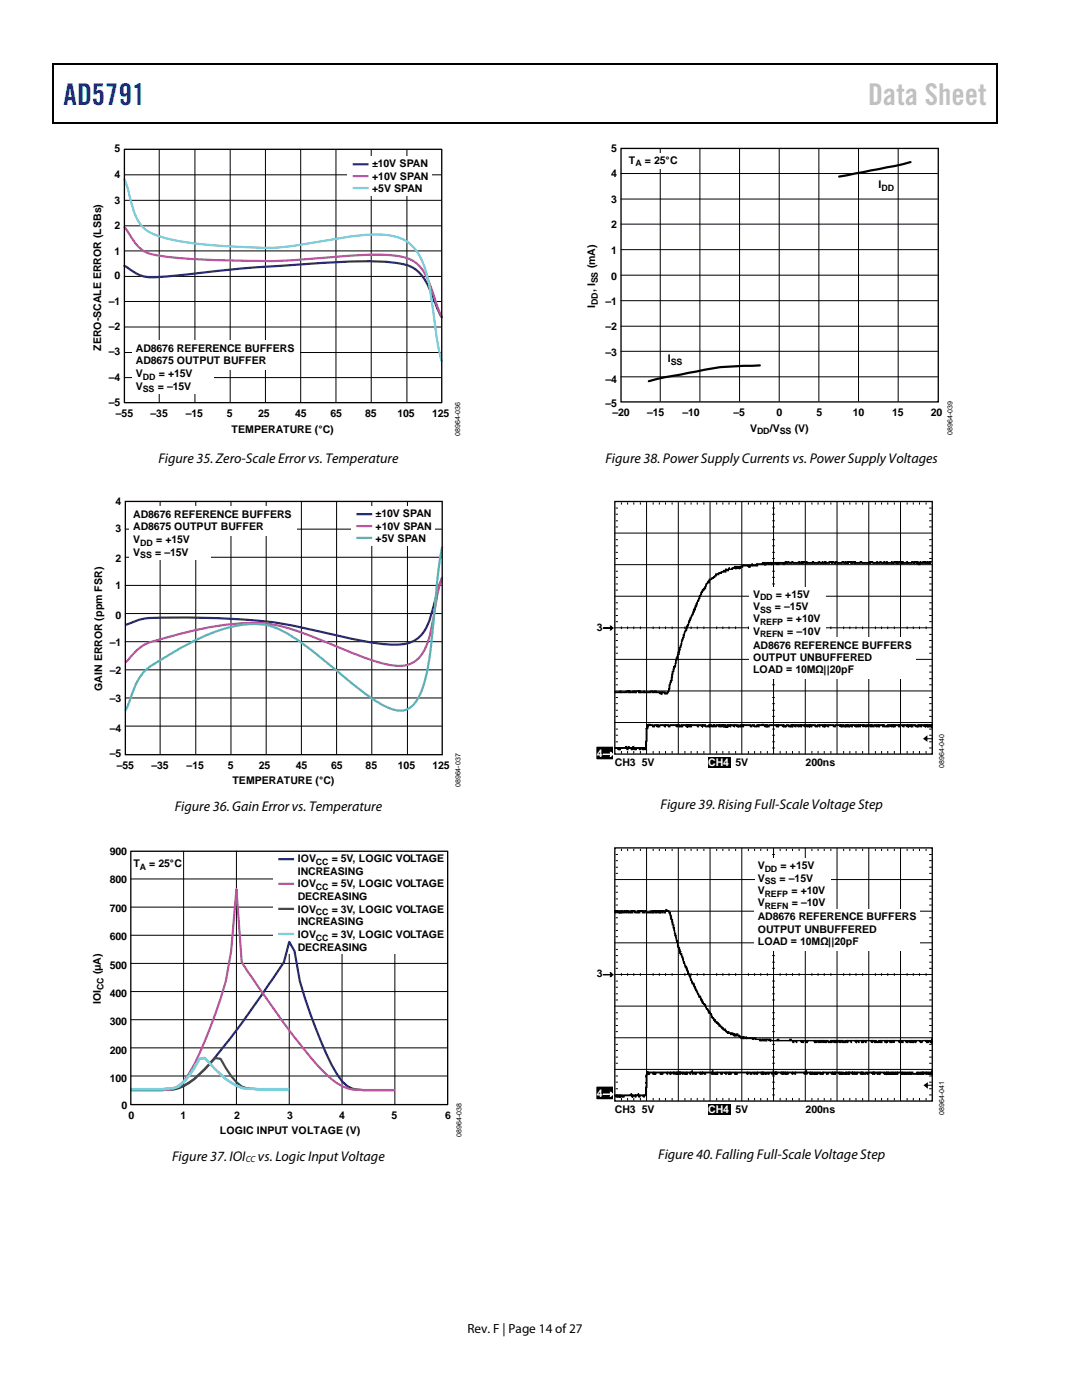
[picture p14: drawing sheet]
<svg xmlns="http://www.w3.org/2000/svg" width="216mm" height="279mm" viewBox="0 0 216 279" stroke-linecap="round" stroke-linejoin="round" font-family="sans-serif">
<defs><g id="words">
<text font-size="6" fill="#00f" x="12.7" y="21">AD5791</text>
<text font-size="6" fill="#c1c1c1" x="173.2" y="21">Data Sheet</text>
<g font-size="2.8">
<text x="31.6" y="92.3">Figure 35. Zero-Scale Error vs. Temperature</text>
<text x="120.8" y="92.3">Figure 38. Power Supply Currents vs. Power Supply Voltages</text>
<text x="34.9" y="161.8">Figure 36. Gain Error vs. Temperature</text>
<text x="131.8" y="161.5">Figure 39. Rising Full-Scale Voltage Step</text>
<text x="34.3" y="231.7">Figure 37. IOI</text>
<text x="51.5" y="231.7">vs. Logic Input Voltage</text>
<text x="131.3" y="231.2">Figure 40. Falling Full-Scale Voltage Step</text>
</g>
<text font-size="2.6" x="93.3" y="266">Rev. F | Page 14 of 27</text>
<g font-size="2.1">
<text x="22.9" y="30.4">5</text>
<text x="22.9" y="35.6">4</text>
<text x="74.2" y="33.3">±10V SPAN</text>
<text x="74.2" y="35.9">+10V S</text>
<text x="81.2" y="35.9">PAN</text>
<text x="122" y="35.3">4</text>
<text x="122" y="30.4">5</text>
<text x="125.5" y="32.7">T</text>
<text x="128.7" y="32.7">= 25°C</text>
<text x="22.9" y="40.7">3</text>
<text x="74.2" y="38.4">+5V SP</text>
<text x="81.3" y="38.4">AN</text>
<text x="122" y="40.6">3</text>
<text x="175.3" y="37.5">I</text>
<text x="22.9" y="45.8">2</text>
<text x="122" y="45.5">2</text>
<text x="22.9" y="50.8">1</text>
<text x="118.8" y="53.6" transform="rotate(-90 118.8 53.6)">(mA)</text>
<text x="122" y="50.8">1</text>
<text x="22.9" y="55.7">0</text>
<text x="118.8" y="58.3" transform="rotate(-90 118.8 58.3)">, I</text>
<text x="122" y="55.8">0</text>
<text x="21.7" y="60.9">–1</text>
<text x="21.7" y="65.9">–2</text>
<text x="118.8" y="61.4" transform="rotate(-90 118.8 61.4)">I</text>
<text x="120.8" y="60.9">–1</text>
<text x="120.8" y="65.9">–2</text>
<text x="20.2" y="70" transform="rotate(-90 20.2 70)">ZERO-SCALE ERROR (LSBs)</text>
<text x="21.7" y="70.8">–3</text>
<text x="27.1" y="70.2">AD8676 REFERENCE BUFFERS</text>
<text x="120.8" y="71">–3</text>
<text x="21.7" y="76">–4</text>
<text x="27.1" y="72.7">AD8675 OUTPUT BUFFER</text>
<text x="27.1" y="75.3">V</text>
<text x="27.1" y="77.8">V</text>
<text x="31.5" y="77.8">= –15V</text>
<text x="31.7" y="75.3">= +15V</text>
<text x="120.8" y="76.4">–4</text>
<text x="133.2" y="72.3">I</text>
<text x="21.7" y="81">–5</text>
<text x="23.1" y="83.3">–55</text>
<text x="30" y="83.3">–35</text>
<text x="37.1" y="83.3">–15</text>
<text x="45.3" y="83.3">5</text>
<text x="51.5" y="83.3">25</text>
<text x="58.9" y="83.3">45</text>
<text x="65.9" y="83.3">65</text>
<text x="72.8" y="83.3">85</text>
<text x="79.3" y="83.3">105</text>
<text x="86.2" y="83.3">125</text>
<text x="120.8" y="81.2">–5</text>
<text x="122.2" y="83.1">–20</text>
<text x="129.1" y="83.1">–15</text>
<text x="136.2" y="83.1">–10</text>
<text x="146.4" y="83.1">–5</text>
<text x="154.9" y="83.1">0</text>
<text x="162.9" y="83.1">5</text>
<text x="170.2" y="83.1">10</text>
<text x="178" y="83.1">15</text>
<text x="185.8" y="83.1">20</text>
<text x="46.2" y="86.4">TEMPERATURE (°C)</text>
<text x="149.7" y="86.1">V</text>
<text x="153.6" y="86.1">/V</text>
<text x="158.6" y="86.1">(V)</text>
<text x="23.1" y="100.9">4</text>
<text x="23.1" y="106.2">3</text>
<text x="26.6" y="103.3">AD8676 REFERENCE BUFFERS</text>
<text x="26.6" y="105.8">AD8675 OUTPUT BUFFER</text>
<text x="74.9" y="103.2">±10V S</text>
<text x="74.9" y="105.7">+10V S</text>
<text x="81.8" y="103.2">PAN</text>
<text x="81.9" y="105.7">PAN</text>
<text x="23.1" y="112.1">2</text>
<text x="26.6" y="108.3">V</text>
<text x="26.6" y="110.9">V</text>
<text x="31" y="110.9">= –15V</text>
<text x="31.2" y="108.3">= +15V</text>
<text x="74.9" y="108.2">+5V SPAN</text>
<text x="23.1" y="117.6">1</text>
<text x="150.3" y="119.3">V</text>
<text x="154.8" y="119.3">= +15V</text>
<text x="23.1" y="123.4">0</text>
<text x="119.1" y="125.9">3</text>
<text x="150.3" y="121.7">V</text>
<text x="150.3" y="124.2">V</text>
<text x="154.6" y="121.7">= –15V</text>
<text x="157" y="124.2">= +10V</text>
<text x="21.9" y="128.8">–1</text>
<text x="150.3" y="126.6">V</text>
<text x="150.3" y="129.4">AD8676 REFERENCE BUFFERS</text>
<text x="150.3" y="131.9">OUTPUT UNBUFFERED</text>
<text x="157.1" y="126.6">= –10V</text>
<text x="20.4" y="137.9" transform="rotate(-90 20.4 137.9)">GAIN ERROR (ppm FSR)</text>
<text x="21.9" y="134.6">–2</text>
<text x="150.3" y="134.3">LOAD = 10MΩ||20pF</text>
<text x="21.9" y="140.1">–3</text>
<text x="21.9" y="146.1">–4</text>
<text x="21.9" y="151.2">–5</text>
<text x="23.3" y="153.5">–55</text>
<text x="30.2" y="153.5">–35</text>
<text x="37.2" y="153.5">–15</text>
<text x="45.4" y="153.5">5</text>
<text x="51.6" y="153.5">25</text>
<text x="59" y="153.5">45</text>
<text x="66" y="153.5">65</text>
<text x="73" y="153.5">85</text>
<text x="79.4" y="153.5">105</text>
<text x="86.3" y="153.5">125</text>
<text x="122.7" y="152.9">CH3 5V</text>
<text x="146.8" y="152.9">5V</text>
<text x="160.8" y="152.9">200ns</text>
<text x="46.4" y="156.5">TEMPERATURE (°C)</text>
<text x="21.9" y="170.6">900</text>
<text x="26.6" y="173.1">T</text>
<text x="29.8" y="173.1">= 25°C</text>
<text x="59.4" y="172">IOV</text>
<text x="66.2" y="172">= 5V, LOGIC VOLTAGE</text>
<text x="151.2" y="173.5">V</text>
<text x="155.8" y="173.5">= +15V</text>
<text x="21.9" y="176.3">800</text>
<text x="59.4" y="179.6">DECREASING</text>
<text x="59.4" y="174.6">INCREASING</text>
<text x="59.4" y="177.1">IOV</text>
<text x="66.2" y="177.1">= 5V, LOGIC VOLTAGE</text>
<text x="151.2" y="176">V</text>
<text x="151.2" y="178.4">V</text>
<text x="155.6" y="176">= –15V</text>
<text x="157.9" y="178.4">= +10V</text>
<text x="21.9" y="181.9">700</text>
<text x="59.4" y="184.7">INCREASING</text>
<text x="59.4" y="182.2">IOV</text>
<text x="66.2" y="182.2">= 3V, LOGIC VOLTAGE</text>
<text x="151.2" y="183.7">AD8676 REFERENCE BUFFERS</text>
<text x="151.2" y="180.9">V</text>
<text x="158" y="180.9">= –10V</text>
<text x="21.9" y="187.7">600</text>
<text x="59.4" y="189.7">DECREASING</text>
<text x="59.4" y="187.2">IOV</text>
<text x="66.2" y="187.2">= 3V, LOGIC VOLTAGE</text>
<text x="151.2" y="186.1">OUTPUT UNBUFFERED</text>
<text x="151.2" y="188.6">LOAD = 10MΩ||20pF</text>
<text x="20.1" y="194.4" transform="rotate(-90 20.1 194.4)">(µA)</text>
<text x="21.9" y="193.3">500</text>
<text x="119.1" y="195.1">3</text>
<text x="20.1" y="200.4" transform="rotate(-90 20.1 200.4)">IOI</text>
<text x="21.9" y="199">400</text>
<text x="21.9" y="204.6">300</text>
<text x="21.9" y="210.3">200</text>
<text x="21.9" y="215.9">100</text>
<text x="24.2" y="221.4">0</text>
<text x="25.7" y="223.3">0</text>
<text x="36" y="223.3">1</text>
<text x="43.9" y="226.4">LOGIC INPUT VOLTAGE (V)</text>
<text x="46.7" y="223.3">2</text>
<text x="57.3" y="223.3">3</text>
<text x="67.7" y="223.3">4</text>
<text x="78.1" y="223.3">5</text>
<text x="88.8" y="223.3">6</text>
<text x="122.7" y="222.2">CH3 5V</text>
<text x="146.8" y="222.2">5V</text>
<text x="160.8" y="222.2">200ns</text>
</g>
<g font-size="2.1" fill="#fff">
<text x="119.1" y="151.1">4</text>
<text x="141.3" y="152.9">CH4</text>
<text x="119.1" y="218.9">4</text>
<text x="141.3" y="222.2">CH4</text>
</g>
<g font-size="1.8">
<text x="126.8" y="33.2">A</text>
<text x="175.9" y="38.1">DD</text>
<text x="119.3" y="56.5" transform="rotate(-90 119.3 56.5)">SS</text>
<text x="119.3" y="60.8" transform="rotate(-90 119.3 60.8)">DD</text>
<text x="28.5" y="75.8">DD</text>
<text x="133.8" y="72.8">SS</text>
<text x="28.5" y="78.3">SS</text>
<text x="151.1" y="86.7">DD</text>
<text x="155.6" y="86.7">SS</text>
<text x="28" y="108.9">DD</text>
<text x="28" y="111.4">SS</text>
<text x="151.7" y="119.8">DD</text>
<text x="151.7" y="122.3">SS</text>
<text x="151.7" y="124.7">REFP</text>
<text x="151.7" y="127.2">REFN</text>
<text x="27.9" y="173.6">A</text>
<text x="63" y="172.6">CC</text>
<text x="63" y="177.6">CC</text>
<text x="152.6" y="178.9">REFP</text>
<text x="152.6" y="174">DD</text>
<text x="152.6" y="176.5">SS</text>
<text x="63" y="182.7">CC</text>
<text x="152.6" y="181.4">REFN</text>
<text x="63" y="187.7">CC</text>
<text x="20.7" y="197.6" transform="rotate(-90 20.7 197.6)">CC</text>
<text x="49" y="231.9">CC</text>
</g>
<g font-size="1.4">
<text x="91.8" y="87" transform="rotate(-90 91.8 87)">08964-036</text>
<text x="190.1" y="86.7" transform="rotate(-90 190.1 86.7)">08964-039</text>
<text x="188.4" y="153.2" transform="rotate(-90 188.4 153.2)">08964-040</text>
<text x="91.9" y="157.1" transform="rotate(-90 91.9 157.1)">08964-037</text>
<text x="92.1" y="227" transform="rotate(-90 92.1 227)">08964-038</text>
<text x="188.4" y="222.5" transform="rotate(-90 188.4 222.5)">08964-041</text>
</g>
</g></defs>
<path d="M10.5 12.7h.3v1h-.3zM10.5 12.7h.3v.3h-.3zM133.3 12.7h.3v.3h-.3zM198.8 12.7h.2v1h-.2zM198.8 12.7h.2v.3h-.2zM10.5 24.4h.3v.3h-.3zM133.1 24.4h.2v.3h-.2zM198.8 24.4h.2v.3h-.2z" fill="#000"/>
<path d="M10.7 13.7v10.7M10.8 12.8h122.5M133.6 12.8h65.2M198.9 13.7v10.7M10.8 24.5h188" fill="none" stroke="#000" stroke-width=".25"/>
<g fill="none" stroke="#000" stroke-width=".2">
<path d="M24.8 34.9h63.3M24.8 40h63.3M31.8 29.8v50.6M38.9 29.8v50.6M45.9 29.8v50.6M53 29.8v50.6M60 29.8v50.6M67 29.8v50.6M74.1 29.8v50.6M81.2 29.8v50.6M24.8 45.1h63.3M24.8 50.1h63.3"/>
<path d="M24.8 55.2h63.3M24.8 60.2h63.3M24.8 65.3h63.3M24.8 70.4h63.3M24.8 75.4h63.3"/>
</g>
<path d="M69.3 31.2h16.8v7.9h-16.8z" fill="#fff"/>
<path d="M70.4 32.8h3.1" fill="none" stroke="#282a73" stroke-width=".44"/>
<path d="M70.4 35.2h3.1" fill="none" stroke="#ba539f" stroke-width=".44"/>
<path d="M70.4 37.5h3.1" fill="none" stroke="#70cddd" stroke-width=".44"/>
<g fill="#fff">
<path d="M26.3 67.9h33.4v5.8h-33.4z"/>
<path d="M26.3 73.3h16.3v5.3h-16.3z"/>
</g>
<path d="M24.8 53.1a10.2 10.2 0 0 0 5.3 2.2h2.1a471.1 471.1 0 0 1 27.5-2.5l1.8-.1a101.2 101.2 0 0 1 17.2-.3 7.4 7.4 0 0 1 7 5.1l1.6 4.2 .8 1.6" fill="none" stroke="#282a73" stroke-width=".44"/>
<path d="M24.8 45.3l1.2 1.8a6.8 6.8 0 0 0 6.2 4 177.1 177.1 0 0 0 29.3 .6 103.6 103.6 0 0 1 17.2-.7 7 7 0 0 1 6.6 4.5l2 5.7 .8 2" fill="none" stroke="#ba539f" stroke-width=".44"/>
<path d="M24.8 35.8l.7 1.7 .7 3a9.3 9.3 0 0 0 3 5.4 24.8 24.8 0 0 0 10.1 2.7l3.3 .4a122.4 122.4 0 0 0 13.6 .3l3.5-.4a138.1 138.1 0 0 1 14.5-2.1 10.5 10.5 0 0 1 7.9 2.1 14.7 14.7 0 0 1 3.5 8l.3 1.6a116.5 116.5 0 0 0 2.2 13.6" fill="none" stroke="#70cddd" stroke-width=".44"/>
<path d="M24.8 29.8h63.3v50.6h-63.3z" fill="none" stroke="#000" stroke-width=".26"/>
<g fill="none" stroke="#000" stroke-width=".2">
<path d="M32 100v50.5M39.1 100v50.5M46.1 100v50.5M53.1 100v50.5M60.1 100v50.5M67.2 100v50.5M74.2 100v50.5M81.3 100v50.5M24.9 116.8h63.3M24.9 111.2h63.3M24.9 105.6h63.3M24.9 139.3h63.3"/>
<path d="M24.9 133.7h63.3M24.9 128.1h63.3M24.9 122.4h63.3M24.9 144.9h63.3"/>
</g>
<path d="M70.1 101h16.6v7.9h-16.6z" fill="#fff"/>
<path d="M71.1 102.6h3.2" fill="none" stroke="#282a73" stroke-width=".44"/>
<path d="M71.1 105h3.2" fill="none" stroke="#ba539f" stroke-width=".44"/>
<path d="M71.1 107.4h3.2" fill="none" stroke="#4ac2c5" stroke-width=".44"/>
<g fill="#fff">
<path d="M25.8 100.9h33.4v5.9h-33.4z"/>
<path d="M25.8 106.5h16.2v5.2h-16.2z"/>
</g>
<path d="M88.2 115.4l-.8 2.1-.9 3.7a11 11 0 0 1-3.1 6.2 7.9 7.9 0 0 1-5.9 1.2 148.7 148.7 0 0 1-17.7-3.5 111.2 111.2 0 0 0-21.9-1.9h-2.9a24.2 24.2 0 0 0-7.9 .7l-2.1 .8" fill="none" stroke="#282a73" stroke-width=".44"/>
<path d="M88.2 115.2a91.6 91.6 0 0 0-2.3 11 8.7 8.7 0 0 1-3.6 6.1 7 7 0 0 1-4.8 .4 93.1 93.1 0 0 1-14-5.2l-1.8-.7a29.4 29.4 0 0 0-17.2-2 97 97 0 0 0-15.1 3.6 16.8 16.8 0 0 0-4.4 3.8" fill="none" stroke="#ba539f" stroke-width=".44"/>
<path d="M88.2 109.1a186.9 186.9 0 0 0-2 18.3l-.2 2a29.7 29.7 0 0 1-2.5 9.8 4 4 0 0 1-5.6 2.2 36.8 36.8 0 0 1-8.9-6l-6.7-5.5a24.2 24.2 0 0 0-9.2-5.2 22.9 22.9 0 0 0-12.8 2.5 79.3 79.3 0 0 0-10.9 6.3 15 15 0 0 0-3.7 6.9l-.7 1.4" fill="none" stroke="#4ac2c5" stroke-width=".44"/>
<path d="M25 100.1h63.2v50.5h-63.2z" fill="none" stroke="#000" stroke-width=".26"/>
<g fill="none" stroke="#000" stroke-width=".2">
<path d="M26.1 175.4h63.2M36.6 169.8v50.6M47.2 169.8v50.6M57.7 169.8v50.6M68.3 169.8v50.6M78.8 169.8v50.6M26.1 197.9h63.2M26.1 192.3h63.2M26.1 186.7h63.2M26.1 181h63.2M26.1 214.7h63.2M26.1 209.1h63.2"/>
<path d="M26.1 203.5h63.2"/>
</g>
<path d="M54.6 169.7h35.2v20.7h-35.2z" fill="#fff"/>
<path d="M55.5 171.5h3.2M26.1 217.5h7.4a8.5 8.5 0 0 0 6.3-3.1 124.7 124.7 0 0 0 13.7-17.7l3.2-4.7 1-4 1.1 1.8a63.7 63.7 0 0 0 4.2 15.4 46.9 46.9 0 0 0 5.3 10.6 4.8 4.8 0 0 0 4.2 1.7h6.3" fill="none" stroke="#282a73" stroke-width=".44"/>
<path d="M55.5 176.4h3.2M26.1 217.5h5.3a7.8 7.8 0 0 0 4.2-.7 17.1 17.1 0 0 0 4.2-6.5l1.1-2.5a106.9 106.9 0 0 0 4.2-12l1-6 1.1-12.4 1 14.6 4.2 6.2a121.4 121.4 0 0 0 12.7 16.2 9.1 9.1 0 0 0 7.4 3.1h6.3" fill="none" stroke="#ba539f" stroke-width=".44"/>
<path d="M55.5 181.4h3.2M26.1 217.4l7.4-.1a8.3 8.3 0 0 0 6.3-2.9l3.2-3.3 1 .2a15 15 0 0 0 4.2 5.5 15 15 0 0 0 5.3 .6h4.2" fill="none" stroke="#108140" stroke-width=".44"/>
<path d="M55.5 186.4h3.2" fill="none" stroke="#70cddd" stroke-width=".44"/>
<path d="M26.1 217.4h5.3a13 13 0 0 0 4.2-.6 15 15 0 0 0 4.2-5.5l1.1-.2 1 1.2a15.2 15.2 0 0 0 6.3 4.8l3.2 .3h6.3" fill="none" stroke="#70cddd" stroke-width=".53"/>
<path d="M123.9 29.6h63.3v50.6h-63.3zM26.1 169.9h63.2v50.5h-63.2z" fill="none" stroke="#000" stroke-width=".26"/>
<path d="M131.7 29.5v50.6M147.6 29.5v50.6M155.5 29.5v50.6M163.4 29.5v50.6M171.3 29.5v50.6M179.2 29.5v50.6" fill="none" stroke="#000" stroke-width=".2"/>
<path d="M125.1 30.6h10.9v3.1h-10.9z" fill="#fff"/>
<path d="M123.8 39.7h63.3M123.8 34.6h63.3M139.7 29.5v50.6M123.8 54.9h63.3M123.8 49.8h63.3M123.8 44.7h63.3M123.8 75.2h63.3M123.8 70.1h63.3M123.8 65.1h63.3M123.8 60h63.3M120.4 125.3h1.6l-.1-.4 .4 .5-.5 .3 .2-.3z" fill="none" stroke="#000" stroke-width=".2"/>
<path d="M181.7 32.3l-3.2 .8-11.1 2.1M151.6 72.9a63.8 63.8 0 0 0-14.2 1.5l-4.8 .9-3.1 .8" fill="none" stroke="#000" stroke-width=".44"/>
<path d="M120.4 125.3h1.6l-.1-.4 .4 .5-.5 .3 .2-.3zM118.9 148.9h3.5v2.7h-3.5zM141.2 151.1h4.5v2.1h-4.5z" fill="#000"/>
<path d="M118.9 148.9h3.5v2.7h-3.5z" fill="none" stroke="#fff" stroke-width=".2"/>
<path d="M120.4 150.5h1.6l-.1-.4 .4 .5-.5 .3 .2-.3z" fill="#fff"/>
<path d="M120.4 150.5h1.6l-.1-.4 .4 .5-.5 .3 .2-.3z" fill="none" stroke="#fff" stroke-width=".2"/>
<path d="M122.7 100.1h63.3v50.4h-63.3z" fill="none" stroke="#000" stroke-width=".26"/>
<g fill="none" stroke="#000" stroke-width=".2">
<path d="M122.7 106.4h63.3M122.7 112.7h63.3M122.7 119h63.3M122.9 101.4h.4M122.9 102.6h.4M122.9 103.9h.4M122.9 105.2h.4M122.9 107.7h.4M122.9 108.9h.4M122.9 110.2h.4M122.9 111.5h.4M122.9 114h.4"/>
<path d="M122.9 115.2h.4M122.9 116.5h.4M122.9 117.8h.4M124 100.3v.4M125.2 100.3v.4M126.5 100.3v.4M127.8 100.3v.4M129 100.1v50.4M130.3 100.3v.4M131.6 100.3v.4M132.8 100.3v.4M134.1 100.3v.4"/>
<path d="M135.3 100.1v50.4M136.7 100.3v.4M137.9 100.3v.4M139.1 100.3v.4M140.5 100.3v.4M141.7 100.1v50.4M143 100.3v.4M144.2 100.3v.4M145.5 100.3v.4M146.8 100.3v.4M148 100.1v50.4M149.3 100.3v.4"/>
<path d="M150.6 100.3v.4M151.8 100.3v.4M153.1 100.3v.4M154.1 101.4h.5M154.1 102.6h.5M154.1 103.9h.5M154.1 105.2h.5M154.1 107.7h.5M154.1 108.9h.5M154.1 110.2h.5M154.1 111.5h.5M154.1 114h.5"/>
<path d="M154.1 115.2h.5M154.1 116.5h.5M154.1 117.8h.5M154.4 100.1v50.4M155.7 100.3v.4M156.9 100.3v.4M158.1 100.3v.4M159.5 100.3v.4M160.7 100.1v50.4M162 100.3v.4M163.2 100.3v.4M164.5 100.3v.4"/>
<path d="M165.8 100.3v.4M167 100.1v50.4M168.3 100.3v.4M169.6 100.3v.4M170.8 100.3v.4M172.1 100.3v.4M173.4 100.1v50.4M174.7 100.3v.4M175.9 100.3v.4M177.1 100.3v.4M178.5 100.3v.4M179.7 100.1v50.4"/>
<path d="M181 100.3v.4M182.2 100.3v.4M183.5 100.3v.4M184.8 100.3v.4M185.4 101.4h.5M185.4 102.6h.5M185.4 103.9h.5M185.4 105.2h.5M185.4 107.7h.5M185.4 108.9h.5M185.4 110.2h.5M185.4 111.5h.5"/>
<path d="M185.4 114h.5M185.4 115.2h.5M185.4 116.5h.5M185.4 117.8h.5M122.7 125.3h63.3M122.7 131.6h63.3M122.7 137.9h63.3M122.9 120.3h.4M122.9 121.5h.4M122.9 122.8h.4M122.9 124.1h.4M122.9 126.6h.4"/>
<path d="M122.9 127.8h.4M122.9 129.1h.4M122.9 130.4h.4M122.9 132.9h.4M122.9 134.1h.4M122.9 135.4h.4M122.9 136.7h.4M122.9 139.2h.4M124 125v.6M125.2 125v.6M126.5 125v.6M127.8 125v.6"/>
<path d="M130.3 125v.6M131.6 125v.6M132.8 125v.6M134.1 125v.6M136.7 125v.6M137.9 125v.6M139.1 125v.6M140.5 125v.6M143 125v.6M144.2 125v.6M145.5 125v.6M146.8 125v.6"/>
<path d="M149.3 125v.6M150.6 125v.6M151.8 125v.6M153.1 125v.6M154.1 120.3h.5M154.1 121.5h.5M154.1 122.8h.5M154.1 124.1h.5M154.1 126.6h.5M154.1 127.8h.5M154.1 129.1h.5M154.1 130.4h.5"/>
<path d="M154.1 132.9h.5M154.1 134.1h.5M154.1 135.4h.5M154.1 136.7h.5M154.1 139.2h.5M155.7 125v.6M156.9 125v.6M158.1 125v.6M159.5 125v.6M162 125v.6M163.2 125v.6M164.5 125v.6"/>
<path d="M165.8 125v.6M168.3 125v.6M169.6 125v.6M170.8 125v.6M172.1 125v.6M174.7 125v.6M175.9 125v.6M177.1 125v.6M178.5 125v.6M181 125v.6M182.2 125v.6M183.5 125v.6"/>
<path d="M184.8 125v.6M185.4 120.3h.5M185.4 121.5h.5M185.4 122.8h.5M185.4 124.1h.5M185.4 126.6h.5M185.4 127.8h.5M185.4 129.1h.5M185.4 130.4h.5M185.4 132.9h.5M185.4 134.1h.5M185.4 135.4h.5"/>
<path d="M185.4 136.7h.5M185.4 139.2h.5M122.7 144.2h63.3M122.9 140.4h.4M122.9 141.7h.4M122.9 143h.4M122.9 145.5h.4M122.9 146.7h.4M122.9 148h.4M122.9 149.3h.4M124 149.9v.5M125.2 149.9v.5"/>
<path d="M126.5 149.9v.5M127.8 149.9v.5M130.3 149.9v.5M131.6 149.9v.5M132.8 149.9v.5M134.1 149.9v.5M136.7 149.9v.5M137.9 149.9v.5M139.1 149.9v.5M140.5 149.9v.5M143 149.9v.5M144.2 149.9v.5"/>
<path d="M145.5 149.9v.5M146.8 149.9v.5M149.3 149.9v.5M150.6 149.9v.5M151.8 149.9v.5M153.1 149.9v.5M154.1 140.4h.5M154.1 141.7h.5M154.1 143h.5M154.1 145.5h.5M154.1 146.7h.5M154.1 148h.5"/>
<path d="M154.1 149.3h.5M155.7 149.9v.5M156.9 149.9v.5M158.1 149.9v.5M159.5 149.9v.5M162 149.9v.5M163.2 149.9v.5M164.5 149.9v.5M165.8 149.9v.5M168.3 149.9v.5M169.6 149.9v.5M170.8 149.9v.5"/>
<path d="M172.1 149.9v.5M174.7 149.9v.5M175.9 149.9v.5M177.1 149.9v.5M178.5 149.9v.5M181 149.9v.5M182.2 149.9v.5M183.5 149.9v.5M184.8 149.9v.5M185.4 140.4h.5M185.4 141.7h.5M185.4 143h.5"/>
<path d="M185.4 145.5h.5M185.4 146.7h.5M185.4 148h.5M185.4 149.3h.5"/>
</g>
<g fill="#fff">
<path d="M149.6 117.2h15.2v11.5h-15.2z"/>
<path d="M149.6 127.3h33.2v8.2h-33.2z"/>
</g>
<g fill="#000">
<path d="M184.2 147.4l.9-.7v1.3z"/>
<path d="M139.2 119.8h.2v.2h-.2z" fill-rule="evenodd"/>
<path d="M139.4 119.4l.1 .4z" fill-rule="evenodd"/>
<path d="M140.6 117.1h.2v.4h-.3v.3h-.2l-.1 .4h-.2v.4h-.2v.4h-.1v.4h-.2v-.4h.2l.1-.4v-.4h.2l.1-.4 .4-.2z" fill-rule="evenodd"/>
<path d="M140.8 116.7l.1 .4z" fill-rule="evenodd"/>
<path d="M140.9 116.5h.2v.2h-.2z" fill-rule="evenodd"/>
<path d="M141.5 115.6h.4l.1-.2v.3h-.3l-.1 .1a.33 .33 0 0 1-.4 .5v.2h-.1l.1-.5 .3-.2z" fill-rule="evenodd"/>
<path d="M142 115.3l.4-.1v.2z" fill-rule="evenodd"/>
<path d="M142.4 115.1l.3-.1v.2h-.3z" fill-rule="evenodd"/>
<path d="M142.8 114.6l.6-.2v-.1l.6-.1v.2h-.6v.3h-.5v.3h-.2l.1-.1z" fill-rule="evenodd"/>
<path d="M144 114.1h.3l.1-.2v.3z" fill-rule="evenodd"/>
<path d="M144.4 113.8h.4v-.2h.2l-.2 .6h-.1z" fill-rule="evenodd"/>
<path d="M145 113.8l.4-.1v.2z" fill-rule="evenodd"/>
<path d="M145.5 113.3l.1 .3-.2 .1z" fill-rule="evenodd"/>
<path d="M145.6 113.6a.31 .31 0 0 0 .3 0 .31 .31 0 0 0 .2-.3h.4v-.2l.3-.1h.4v.3h.2l.1-.3 .3 .1 .2-.1a.57 .57 0 0 1 .8-.2h.6l.1 .2v-.1l.5-.1 .1-.3a.45 .45 0 0 1-.4 .5v.2h-.3l-.2-.2h-1v.2h-.4v.3l-.3-.2v.2a.23 .23 0 0 1-.3 0 .23 .23 0 0 1-.1-.3h-.2v.3l-.1-.2h-.2v.2h-.4v.2z" fill-rule="evenodd"/>
<path d="M150.1 112.8h.1a.53 .53 0 0 0 .7-.3h.2l.1 .5-.2-.2-.1 .2h-.8z" fill-rule="evenodd"/>
<path d="M151.2 112.5h.9l.1-.2h.1l.1 .2 .1-.2h.2l.2 .4h-.2v-.2l-.1 .2h-.3v-.2l-.1 .2h-1z" fill-rule="evenodd"/>
<path d="M152.9 112.3h.4l.2 .2v-.2h.2v.1l.1-.1h.2v.1l.1-.1h.9v.1l.1-.1h.1v.1l.1-.1h.6a.32 .32 0 0 1 .4 0 .32 .32 0 0 1 .1 .4l-.1-.3h-.9v.3h-.2v-.2l-.2 .2-.1-.3h-.8v.3h-.2v-.2v.2h-.2v-.2a.27 .27 0 0 1-.3 .2 .27 .27 0 0 1-.2-.3h-.3z" fill-rule="evenodd"/>
<path d="M153.5 112.4l.1 .1z" fill-rule="evenodd"/>
<path d="M156.5 112.3l.4-.2v.2h.2v-.1l.3-.1-.1 .2a.18 .18 0 0 1-.3 .1 .18 .18 0 0 1-.1-.1h-.2v.1h-.2z" fill-rule="evenodd"/>
<path d="M157.4 112.3l.6-.1v.2h-.6z" fill-rule="evenodd"/>
<path d="M158 112.1h.2v.2z" fill-rule="evenodd"/>
<path d="M158.2 112.3h1.1l.2-.2v.3h-1.3z" fill-rule="evenodd"/>
<path d="M159.5 112.3l.6-.2v.2l.2-.1v.2h-.2v-.1l-.1 .1h-.5z" fill-rule="evenodd"/>
<path d="M160.3 112.1h.3v.2z" fill-rule="evenodd"/>
<path d="M160.6 112.3l.4-.2-.1 .3h-.3z" fill-rule="evenodd"/>
<path d="M161 112.3h1.1l.3-.2-.2 .3h-1.2z" fill-rule="evenodd"/>
<path d="M162.4 112.3l1-.1v.2h-1z" fill-rule="evenodd"/>
<path d="M163.4 112.1h.2v.2z" fill-rule="evenodd"/>
<path d="M163.6 112.3l.6-.1a.32 .32 0 0 1-.3 .3 .32 .32 0 0 1-.3-.2z" fill-rule="evenodd"/>
<path d="M164.2 112.3h.3l.1-.2h.2v.2l.7-.1v.2h-.8v-.1l-.1 .1h-.4z" fill-rule="evenodd"/>
<path d="M165.5 112.1h.4v.2z" fill-rule="evenodd"/>
<path d="M165.9 112.3l.5-.2v.2l-.3-.1v.2h-.2z" fill-rule="evenodd"/>
<path d="M166.4 112.3l.4-.1v.2h-.4z" fill-rule="evenodd"/>
<path d="M166.8 112.1h.2v.2z" fill-rule="evenodd"/>
<path d="M167 112.3l1.1-.1v.2h-1.1z" fill-rule="evenodd"/>
<path d="M168.1 112.1h.2v.2z" fill-rule="evenodd"/>
<path d="M168.3 112.3l.5-.2-.1 .3h-.4z" fill-rule="evenodd"/>
<path d="M168.8 112.3h.2a.18 .18 0 0 1 .1-.2 .18 .18 0 0 1 .2 .1l.6-.1-.1 .3-.2-.2h-.3v.2h-.2v-.1v.1h-.3z" fill-rule="evenodd"/>
<path d="M169.9 112.3l.5-.2-.2 .3h-.3z" fill-rule="evenodd"/>
<path d="M170.4 112.3l.1-.2h.2v.2l1-.1v.2a.97 .97 0 0 1-1.1-.1l-.1 .1h-.1z" fill-rule="evenodd"/>
<path d="M171.7 112.1h.2v.2z" fill-rule="evenodd"/>
<path d="M171.9 112.3l1.7-.1a.31 .31 0 0 1 .5 .1l-.3-.1v.2h-.2v-.1l-.1 .1h-1.6z" fill-rule="evenodd"/>
<path d="M174.1 112.3h.7l.2-.2a.33 .33 0 0 1-.1 .3 .33 .33 0 0 1-.4 0h-.4z" fill-rule="evenodd"/>
<path d="M175.1 112.3h.4v-.1l.3-.1-.2 .3h-.5z" fill-rule="evenodd"/>
<path d="M175.8 112.3h.5l.2-.2a.44 .44 0 0 1-.2 .4 .44 .44 0 0 1-.5-.1z" fill-rule="evenodd"/>
<path d="M176.5 112.3h.3l.1-.2 .3 .2a.57 .57 0 0 0 .8-.2v.1a.4 .4 0 0 1-.6 .2h-.4v-.1a.22 .22 0 0 1-.3 .1 .22 .22 0 0 1-.2-.1z" fill-rule="evenodd"/>
<path d="M178 112.3l.7-.2v.2l-.2-.1v.2h-.5z" fill-rule="evenodd"/>
<path d="M178.7 112.3l.4-.2-.1 .3h-.3z" fill-rule="evenodd"/>
<path d="M179.1 112.3l.5-.2-.2 .3h-.3z" fill-rule="evenodd"/>
<path d="M179.6 112.3l.2-.2h.4l-.1 .3h-.1v-.1l-.1 .1h-.3z" fill-rule="evenodd"/>
<path d="M180.2 112.3h.6l.3-.2-.1 .3h-.8z" fill-rule="evenodd"/>
<path d="M181.1 112.3h.8l.1-.2 .2 .1a.91 .91 0 0 1-1.1 .2z" fill-rule="evenodd"/>
<path d="M182.2 112.3l.3-.2 .1 .3-.1-.1-.1 .1h-.2z" fill-rule="evenodd"/>
<path d="M182.6 112.1h.6a.33 .33 0 0 0 .4 .4v.2h-.3l-.2-.4-.2 .1v-.1z" fill-rule="evenodd"/>
<path d="M183.4 112.3l.3-.2-.1 .3h-.2z" fill-rule="evenodd"/>
<path d="M183.7 112.3l.5-.1v.2h-.5z" fill-rule="evenodd"/>
<path d="M184.2 112.1h.2v.2l.4-.2v.2l-.1 .1h-.3z" fill-rule="evenodd"/>
<path d="M184.8 112.3l.3-.2v.3h-.3z" fill-rule="evenodd"/>
<path d="M185.1 112.3h.2a.18 .18 0 0 1 .2-.2 .18 .18 0 0 1 .2 .2v.1l-.1-.1-.5 .1z" fill-rule="evenodd"/>
<path d="M185.7 112.1l.1 .1z" fill-rule="evenodd"/>
<path d="M122.7 138.1h.9l.3-.2-.1 .3h-1.1z" fill-rule="evenodd"/>
<path d="M123.9 138.1l1.2-.1v.2h-1.2z" fill-rule="evenodd"/>
<path d="M125.1 137.9h.7v.2l-.1 .1-.3-.1-.1 .1v-.1z" fill-rule="evenodd"/>
<path d="M125.8 138.1l1-.2 .2 .1v.2h-.2v-.1l-.2 .1-.2-.2a.31 .31 0 0 1-.2 .3 .31 .31 0 0 1-.4-.1z" fill-rule="evenodd"/>
<path d="M127 137.9h.8v.2h.6l.1-.2a.3 .3 0 0 1-.1 .3 .3 .3 0 0 1-.4 0h-.3v-.1l-.3 .1a.27 .27 0 0 0-.1-.2 .27 .27 0 0 0-.3 0z" fill-rule="evenodd"/>
<path d="M128.6 138.1l1.3-.1v.2h-1.3z" fill-rule="evenodd"/>
<path d="M129.9 137.9l.3 .1-.2 .1z" fill-rule="evenodd"/>
<path d="M130.2 138.1l.4-.1v.2h-.4z" fill-rule="evenodd"/>
<path d="M130.6 137.9h.3v.2h.8v.4l-.1-.3h-.7v-.1z" fill-rule="evenodd"/>
<path d="M131.7 138.1h.3l.1 .4-.2-.3h-.2z" fill-rule="evenodd"/>
<path d="M132.1 138.1h.6v.2l.4-.1v.3h-.5l-.1-.3h-.4z" fill-rule="evenodd"/>
<path d="M133.1 138h.2v.2h-.2z" fill-rule="evenodd"/>
<path d="M133.5 136.7h.2v.8h-.2v.5h-.2l.2-.5z" fill-rule="evenodd"/>
<path d="M133.7 136.2l.1 .5z" fill-rule="evenodd"/>
<path d="M134.1 134h.2l-.2 1.8-.2 .1v.3h-.1v-.4h.1z" fill-rule="evenodd"/>
<path d="M134.3 133.5h.2v.5h-.2z" fill-rule="evenodd"/>
<path d="M134.7 132.4l.1 .5-.3 .6v-.4l.2-.2z" fill-rule="evenodd"/>
<path d="M134.8 131.8l.1 .6z" fill-rule="evenodd"/>
<path d="M135.2 130.6l.1 .5-.2 .7a.28 .28 0 0 1-.2-.3 .28 .28 0 0 1 .2-.3z" fill-rule="evenodd"/>
<path d="M135.7 128.9h.2v.3h-.2l-.2 .9a.31 .31 0 0 1 .1 .4 .31 .31 0 0 1-.3 .1v-.5h.1z" fill-rule="evenodd"/>
<path d="M136 127.9l.1 .6-.2 .4z" fill-rule="evenodd"/>
<path d="M136.1 127.6h.1v.3h-.1z" fill-rule="evenodd"/>
<path d="M136.2 127.2l.1 .4z" fill-rule="evenodd"/>
<path d="M136.6 126.1l.1 .2-.2 .9a.28 .28 0 0 1-.2-.2 .28 .28 0 0 1 .2-.3z" fill-rule="evenodd"/>
<path d="M137.2 124.6h.2v.2l-.3 .3-.1 .7h-.2l.1-.7 .2-.1z" fill-rule="evenodd"/>
<path d="M137.7 123.2h.2v.3h-.2l-.1 .7h-.1l-.1 .4 .1-.8h.1z" fill-rule="evenodd"/>
<path d="M138 122.8l.1 .2-.2 .2z" fill-rule="evenodd"/>
<path d="M138.1 122.6h.2v.2h-.2z" fill-rule="evenodd"/>
<path d="M139 120.2v.7h-.1l-.2 .9h-.2v.3l-.2 .1v.4l.1-1.1h.2l.1-.6h.2v-.4h.1z" fill-rule="evenodd"/>
<path d="M139.1 120l.2 .2z" fill-rule="evenodd"/>
<path d="M122.7 149.2h.7v.2h.2v-.2v.2h.2v-.2h.4l-.4 .2v.2h-.4l-.2-.2h-.5z" fill-rule="evenodd"/>
<path d="M124.2 149.2h.6l.2-.2 .1 .2 .2 .2v-.3l.3-.1v.2l-.3 .2v.2l-.2-.1-.1-.3v.2h-.8z" fill-rule="evenodd"/>
<path d="M128.9 145.4h.2v2.6h-.2v1.6l-.1-.2h-.2v.2h-.4l-.1-.2h-.2l-.1 .2-.2-.1v-.1h-.6v.2h-.4l-.2-.4-.2 .4h-.2a.27 .27 0 0 0-.1-.3 .27 .27 0 0 0-.3 .1v-.2h.4v.2h.2v-.3l.3-.1 .1 .4h.1v-.2l.1 .2h.2v-.2h.8v.2a.22 .22 0 0 1 .2-.2 .22 .22 0 0 1 .2 .2h.2v-.2l.1 .2a.84 .84 0 0 0 .3-1.2z" fill-rule="evenodd"/>
<path d="M129.1 144.6h.2v.2l.2-.3 .8 .1v.3h.2l.1-.3h.5v.2l.3-.2v.3l.3-.1v-.2h1v.2l.1-.2h.6v.3l.3-.1v-.2h1.4v.2a.28 .28 0 0 1 .2-.2 .28 .28 0 0 1 .3 .2h.3v-.2h.2v.2h.1v-.2h.8v.2l.1-.2h.2v.2l.1-.2h.2v.2l.1-.2h.2v.2l.1-.2h1.2v.2h.2v-.2l.9 .1a.39 .39 0 0 1 .6 .2h.3l.2-.3h.2v.2v-.2h.4v.3h.3l.1-.3h.3v.3h.1l.1-.3h.5v.2h.2v-.2h.2v.2h.2v-.2h.2v.2l.1-.2 .1 .2 .4-.2v.4h.2l.1-.4 .1 .2h.2v-.2h.3v.2l.1-.2h.7v.2l.1-.2h.5v.3l.3-.1v-.2l.1 .3 .3-.1v-.2h.1v.2l.1-.2h.3v.2l.1-.2h1.4v.3l.2-.1v-.2h.6v.3h.3l.1-.3h.4v.2v-.2l.7-.1 .6 .1v.2h.2v-.2l.2 .2 .1-.2v.3l.3-.1v-.2h1.5v.2l.1-.2h.1v.2l.1-.2h1l.1 .2v-.2a.31 .31 0 0 0 .2 .3 .31 .31 0 0 0 .3-.1v-.2h.5v.3h.3l.1-.3 .1 .2h.1v-.2l.1 .2 .1-.2h.5v.2h.1v-.2h.5v.2h.2v-.2h.3v.2l.1-.2h.7v.2l.1-.2h.3v.2h.2v-.2h.3v.2l.1-.2h.2v.2h.2l.1-.2a.45 .45 0 0 1 .7 .3l.3-.1v-.2h.4v.2l.1-.2h.6v.2h.2v-.2h.2v.2v-.2h.6v.3l.1-.3h1.1v.3h.2l.1-.3h1v.2v-.2h.3v.3l.2-.3h.2v.3l.3-.1v-.2l.1 .2h.2v-.2h.1v.2v-.2h.2v.3h.2l.1-.3h.3v.2h.2v-.2h.6v.3l.1-.1a.29 .29 0 0 1 .3-.2 .29 .29 0 0 1 .2 .2v-.2h.3v.2l.1-.2h.6v.2v-.2h.4v.3l.2-.1v-.2h.4v.2a.36 .36 0 0 1 .6 0v-.2h.2v.3h.2l.1-.3h.4v.2l.5-.2 .1 .3 .1-.3h.7v.2l.1-.2h.2v.3h.4l.1-.3h.2l.1 .3a.33 .33 0 0 1 .3-.3 .33 .33 0 0 1 .3 .2v-.2h.3v.2l.1-.2h.2v.2v-.2h.8v.2l.1-.2h.2v.2l.1-.2h.5v.2h.2v-.2h.6v.2l.1-.2 .1 .2h.2v-.2h.4v.2l.1-.2 .1 .2h.2v-.2h.6v.3l.3-.1v-.2h.2v.2l.1-.1a.18 .18 0 0 1 .2-.1 .18 .18 0 0 1 .1 .2h.2v-.2h.6l.1 .2a.22 .22 0 0 1 .2-.2 .22 .22 0 0 1 .3 .2v-.2v.2h.2v-.2l.1 .2 .4-.2v.3h.1l.1-.4v.7l-.3-.2v-.2l-.1 .3h-.6l-.2-.3-.2 .3-.2-.3h-.5v.3l-.3-.1v-.2h-.2v.3h-.6l-.2-.3h-.4v.3l-.6-.1v-.2h-.2v.3l-.6-.1v-.2h-.4v.3h-.2l-.2-.3h-.3v.3h-.4l-.1-.3h-.6l-.1 .3-.5-.1v-.2l-.1 .3-.2-.1v-.2h-.3v.3h-.9l-.1-.3h-.1l-.1 .3-.1-.3h-.5v.2l-.3 .1-.3-.3v.3h-.2v-.3h-.4a.22 .22 0 0 1-.2 .3 .22 .22 0 0 1-.2-.3l-.1 .3-.3-.1v-.2h-.2v.3l-.3-.1v-.2h-.2v.3l-.4-.1v-.2l-.2 .3-.1-.1a.32 .32 0 0 0-.3-.2 .32 .32 0 0 0-.3 .3l-.1-.3h-.2v.3l-.2-.2 .1-.1h-.2l-.1 .3-.4-.1v-.2h-.4v.3l-.3-.1v-.2h-.2v.3h-1.2l-.1-.3h-.1v.3h-.5l-.2-.3h-.8v.3h-.3l-.2-.3h-.9v.3l-.3-.1v-.2h-.4v.3h-.4l-.1-.3h-.5l-.1 .3-.1-.3h-.3v.3a.27 .27 0 0 1-.4 0 .27 .27 0 0 1-.1-.3h-.6v.3h-.2l-.1-.3-.1 .3-.3-.1v-.2l-.1 .3-.3-.1v-.2h-.2v.3l-.3-.1v-.2h-.4l-.1 .3-.3-.1v-.2h-.1v.3l-.3-.1v-.2h-.4v.3h-.1l-.2-.3h-.3v.3l-.4-.1a.31 .31 0 0 1-.5-.1 .19 .19 0 0 0-.3-.1 .19 .19 0 0 0-.1 .2l-.6 .1-.2-.3h-.7l-.1 .3h-.3l-.1-.3h-1.4v.3h-.8l-.2-.3h-.2v-.2l-.1 .2h-.8v.3l-.2-.1v-.2l-.2 .2a.35 .35 0 0 1-.4 .1 .35 .35 0 0 1-.2-.3l-.4 .1a.18 .18 0 0 1-.2 .2 .18 .18 0 0 1-.1-.3h-.9a.35 .35 0 0 0-.5 .3l-.1-.3h-.2v.3h-.9l-.1-.3h-.4l-.1 .3-.2-.2a.39 .39 0 0 0-.6 .2l-.1-.3h-.2v.3l-.3-.1-.1 .2h-.2l-.1-.4-.1 .3-.5-.1v-.2l-.1 .3-.3-.1v-.2l-.1 .3-.2-.1a.28 .28 0 0 0-.2-.2 .28 .28 0 0 0-.3 .2 .2 .2 0 0 1-.2 .1 .2 .2 0 0 1-.1-.3h-.2a.22 .22 0 0 1-.2 .3 .22 .22 0 0 1-.3-.3h-.2l-.1 .2a.87 .87 0 0 1-1.1-.2h-.2v.3l-.3-.1v-.2h-.6v.3l-.3-.1v-.2h-1.1v.3l-.1-.1a.31 .31 0 0 1-.3 .1 .31 .31 0 0 1-.2-.3v.3l-.6-.1v-.2h-.6v.3l-.2-.1v-.2l-.1 .3-.7-.3-.1 .3a.91 .91 0 0 0-1.1-.3h-.3v.3h-.3l-.1-.3h-.5v.3l-.3-.1v-.2h-.8v.3h-.6l-.2-.3h-.3v.3h-.3l-.1-.3h-.5l-.1-.2v.2h-.2l-.1 .6h-.2z" fill-rule="evenodd"/>
<circle cx="136.8" cy="125.9" r=".14"/>
</g>
<g fill="none" stroke="#000" stroke-width=".2">
<path d="M139.2 119.8h.2v.2h-.2zM139.4 119.4l.1 .4zM140.6 117.1h.2v.4h-.3v.3h-.2l-.1 .4h-.2v.4h-.2v.4h-.1v.4h-.2v-.4h.2l.1-.4v-.4h.2l.1-.4 .4-.2zM140.8 116.7l.1 .4zM140.9 116.5h.2v.2h-.2zM141.5 115.6h.4l.1-.2v.3h-.3l-.1 .1a.33 .33 0 0 1-.4 .5v.2h-.1l.1-.5 .3-.2zM142 115.3l.4-.1v.2zM142.4 115.1l.3-.1v.2h-.3zM142.8 114.6l.6-.2v-.1l.6-.1v.2h-.6v.3h-.5v.3h-.2l.1-.1zM144 114.1h.3l.1-.2v.3zM144.4 113.8h.4v-.2h.2l-.2 .6h-.1zM145 113.8l.4-.1v.2z"/>
<path d="M145.5 113.3l.1 .3-.2 .1zM145.6 113.6a.31 .31 0 0 0 .3 0 .31 .31 0 0 0 .2-.3h.4v-.2l.3-.1h.4v.3h.2l.1-.3 .3 .1 .2-.1a.57 .57 0 0 1 .8-.2h.6l.1 .2v-.1l.5-.1 .1-.3a.45 .45 0 0 1-.4 .5v.2h-.3l-.2-.2h-1v.2h-.4v.3l-.3-.2v.2a.23 .23 0 0 1-.3 0 .23 .23 0 0 1-.1-.3h-.2v.3l-.1-.2h-.2v.2h-.4v.2zM150.1 112.8h.1a.53 .53 0 0 0 .7-.3h.2l.1 .5-.2-.2-.1 .2h-.8zM151.2 112.5h.9l.1-.2h.1l.1 .2 .1-.2h.2l.2 .4h-.2v-.2l-.1 .2h-.3v-.2l-.1 .2h-1zM152.9 112.3h.4l.2 .2v-.2h.2v.1l.1-.1h.2v.1l.1-.1h.9v.1l.1-.1h.1v.1l.1-.1h.6a.32 .32 0 0 1 .4 0 .32 .32 0 0 1 .1 .4l-.1-.3h-.9v.3h-.2v-.2l-.2 .2-.1-.3h-.8v.3h-.2v-.2v.2h-.2v-.2a.27 .27 0 0 1-.3 .2 .27 .27 0 0 1-.2-.3h-.3zM153.5 112.4l.1 .1zM156.5 112.3l.4-.2v.2h.2v-.1l.3-.1-.1 .2a.18 .18 0 0 1-.3 .1 .18 .18 0 0 1-.1-.1h-.2v.1h-.2zM157.4 112.3l.6-.1v.2h-.6zM158 112.1h.2v.2zM158.2 112.3h1.1l.2-.2v.3h-1.3zM159.5 112.3l.6-.2v.2l.2-.1v.2h-.2v-.1l-.1 .1h-.5zM160.3 112.1h.3v.2z"/>
<path d="M160.6 112.3l.4-.2-.1 .3h-.3zM161 112.3h1.1l.3-.2-.2 .3h-1.2zM162.4 112.3l1-.1v.2h-1zM163.4 112.1h.2v.2zM163.6 112.3l.6-.1a.32 .32 0 0 1-.3 .3 .32 .32 0 0 1-.3-.2zM164.2 112.3h.3l.1-.2h.2v.2l.7-.1v.2h-.8v-.1l-.1 .1h-.4zM165.5 112.1h.4v.2zM165.9 112.3l.5-.2v.2l-.3-.1v.2h-.2zM166.4 112.3l.4-.1v.2h-.4zM166.8 112.1h.2v.2zM167 112.3l1.1-.1v.2h-1.1zM168.1 112.1h.2v.2z"/>
<path d="M168.3 112.3l.5-.2-.1 .3h-.4zM168.8 112.3h.2a.18 .18 0 0 1 .1-.2 .18 .18 0 0 1 .2 .1l.6-.1-.1 .3-.2-.2h-.3v.2h-.2v-.1v.1h-.3zM169.9 112.3l.5-.2-.2 .3h-.3zM170.4 112.3l.1-.2h.2v.2l1-.1v.2a.97 .97 0 0 1-1.1-.1l-.1 .1h-.1zM171.7 112.1h.2v.2zM171.9 112.3l1.7-.1a.31 .31 0 0 1 .5 .1l-.3-.1v.2h-.2v-.1l-.1 .1h-1.6zM174.1 112.3h.7l.2-.2a.33 .33 0 0 1-.1 .3 .33 .33 0 0 1-.4 0h-.4zM175.1 112.3h.4v-.1l.3-.1-.2 .3h-.5zM175.8 112.3h.5l.2-.2a.44 .44 0 0 1-.2 .4 .44 .44 0 0 1-.5-.1zM176.5 112.3h.3l.1-.2 .3 .2a.57 .57 0 0 0 .8-.2v.1a.4 .4 0 0 1-.6 .2h-.4v-.1a.22 .22 0 0 1-.3 .1 .22 .22 0 0 1-.2-.1zM178 112.3l.7-.2v.2l-.2-.1v.2h-.5zM178.7 112.3l.4-.2-.1 .3h-.3z"/>
<path d="M179.1 112.3l.5-.2-.2 .3h-.3zM179.6 112.3l.2-.2h.4l-.1 .3h-.1v-.1l-.1 .1h-.3zM180.2 112.3h.6l.3-.2-.1 .3h-.8zM181.1 112.3h.8l.1-.2 .2 .1a.91 .91 0 0 1-1.1 .2zM182.2 112.3l.3-.2 .1 .3-.1-.1-.1 .1h-.2zM182.6 112.1h.6a.33 .33 0 0 0 .4 .4v.2h-.3l-.2-.4-.2 .1v-.1zM183.4 112.3l.3-.2-.1 .3h-.2zM183.7 112.3l.5-.1v.2h-.5zM184.2 112.1h.2v.2l.4-.2v.2l-.1 .1h-.3zM184.8 112.3l.3-.2v.3h-.3zM185.1 112.3h.2a.18 .18 0 0 1 .2-.2 .18 .18 0 0 1 .2 .2v.1l-.1-.1-.5 .1zM185.7 112.1l.1 .1z"/>
<path d="M122.7 138.1h.9l.3-.2-.1 .3h-1.1zM123.9 138.1l1.2-.1v.2h-1.2zM125.1 137.9h.7v.2l-.1 .1-.3-.1-.1 .1v-.1zM125.8 138.1l1-.2 .2 .1v.2h-.2v-.1l-.2 .1-.2-.2a.31 .31 0 0 1-.2 .3 .31 .31 0 0 1-.4-.1zM127 137.9h.8v.2h.6l.1-.2a.3 .3 0 0 1-.1 .3 .3 .3 0 0 1-.4 0h-.3v-.1l-.3 .1a.27 .27 0 0 0-.1-.2 .27 .27 0 0 0-.3 0zM128.6 138.1l1.3-.1v.2h-1.3zM129.9 137.9l.3 .1-.2 .1zM130.2 138.1l.4-.1v.2h-.4zM130.6 137.9h.3v.2h.8v.4l-.1-.3h-.7v-.1zM131.7 138.1h.3l.1 .4-.2-.3h-.2zM132.1 138.1h.6v.2l.4-.1v.3h-.5l-.1-.3h-.4zM133.1 138h.2v.2h-.2z"/>
<path d="M133.5 136.7h.2v.8h-.2v.5h-.2l.2-.5zM133.7 136.2l.1 .5zM134.1 134h.2l-.2 1.8-.2 .1v.3h-.1v-.4h.1zM134.3 133.5h.2v.5h-.2zM134.7 132.4l.1 .5-.3 .6v-.4l.2-.2zM134.8 131.8l.1 .6zM135.2 130.6l.1 .5-.2 .7a.28 .28 0 0 1-.2-.3 .28 .28 0 0 1 .2-.3zM135.7 128.9h.2v.3h-.2l-.2 .9a.31 .31 0 0 1 .1 .4 .31 .31 0 0 1-.3 .1v-.5h.1zM136 127.9l.1 .6-.2 .4zM136.1 127.6h.1v.3h-.1zM136.2 127.2l.1 .4zM136.6 126.1l.1 .2-.2 .9a.28 .28 0 0 1-.2-.2 .28 .28 0 0 1 .2-.3z"/>
<path d="M137.2 124.6h.2v.2l-.3 .3-.1 .7h-.2l.1-.7 .2-.1zM137.7 123.2h.2v.3h-.2l-.1 .7h-.1l-.1 .4 .1-.8h.1zM138 122.8l.1 .2-.2 .2zM138.1 122.6h.2v.2h-.2zM139 120.2v.7h-.1l-.2 .9h-.2v.3l-.2 .1v.4l.1-1.1h.2l.1-.6h.2v-.4h.1zM139.1 120l.2 .2zM122.7 149.2h.7v.2h.2v-.2v.2h.2v-.2h.4l-.4 .2v.2h-.4l-.2-.2h-.5zM124.2 149.2h.6l.2-.2 .1 .2 .2 .2v-.3l.3-.1v.2l-.3 .2v.2l-.2-.1-.1-.3v.2h-.8zM128.9 145.4h.2v2.6h-.2v1.6l-.1-.2h-.2v.2h-.4l-.1-.2h-.2l-.1 .2-.2-.1v-.1h-.6v.2h-.4l-.2-.4-.2 .4h-.2a.27 .27 0 0 0-.1-.3 .27 .27 0 0 0-.3 .1v-.2h.4v.2h.2v-.3l.3-.1 .1 .4h.1v-.2l.1 .2h.2v-.2h.8v.2a.22 .22 0 0 1 .2-.2 .22 .22 0 0 1 .2 .2h.2v-.2l.1 .2a.84 .84 0 0 0 .3-1.2zM129.1 144.6h.2v.2l.2-.3 .8 .1v.3h.2l.1-.3h.5v.2l.3-.2v.3l.3-.1v-.2h1v.2l.1-.2h.6v.3l.3-.1v-.2h1.4v.2a.28 .28 0 0 1 .2-.2 .28 .28 0 0 1 .3 .2h.3v-.2h.2v.2h.1v-.2h.8v.2l.1-.2h.2v.2l.1-.2h.2v.2l.1-.2h.2v.2l.1-.2h1.2v.2h.2v-.2l.9 .1a.39 .39 0 0 1 .6 .2h.3l.2-.3h.2v.2v-.2h.4v.3h.3l.1-.3h.3v.3h.1l.1-.3h.5v.2h.2v-.2h.2v.2h.2v-.2h.2v.2l.1-.2 .1 .2 .4-.2v.4h.2l.1-.4 .1 .2h.2v-.2h.3v.2l.1-.2h.7v.2l.1-.2h.5v.3l.3-.1v-.2l.1 .3 .3-.1v-.2h.1v.2l.1-.2h.3v.2l.1-.2h1.4v.3l.2-.1v-.2h.6v.3h.3l.1-.3h.4v.2v-.2l.7-.1 .6 .1v.2h.2v-.2l.2 .2 .1-.2v.3l.3-.1v-.2h1.5v.2l.1-.2h.1v.2l.1-.2h1l.1 .2v-.2a.31 .31 0 0 0 .2 .3 .31 .31 0 0 0 .3-.1v-.2h.5v.3h.3l.1-.3 .1 .2h.1v-.2l.1 .2 .1-.2h.5v.2h.1v-.2h.5v.2h.2v-.2h.3v.2l.1-.2h.7v.2l.1-.2h.3v.2h.2v-.2h.3v.2l.1-.2h.2v.2h.2l.1-.2a.45 .45 0 0 1 .7 .3l.3-.1v-.2h.4v.2l.1-.2h.6v.2h.2v-.2h.2v.2v-.2h.6v.3l.1-.3h1.1v.3h.2l.1-.3h1v.2v-.2h.3v.3l.2-.3h.2v.3l.3-.1v-.2l.1 .2h.2v-.2h.1v.2v-.2h.2v.3h.2l.1-.3h.3v.2h.2v-.2h.6v.3l.1-.1a.29 .29 0 0 1 .3-.2 .29 .29 0 0 1 .2 .2v-.2h.3v.2l.1-.2h.6v.2v-.2h.4v.3l.2-.1v-.2h.4v.2a.36 .36 0 0 1 .6 0v-.2h.2v.3h.2l.1-.3h.4v.2l.5-.2 .1 .3 .1-.3h.7v.2l.1-.2h.2v.3h.4l.1-.3h.2l.1 .3a.33 .33 0 0 1 .3-.3 .33 .33 0 0 1 .3 .2v-.2h.3v.2l.1-.2h.2v.2v-.2h.8v.2l.1-.2h.2v.2l.1-.2h.5v.2h.2v-.2h.6v.2l.1-.2 .1 .2h.2v-.2h.4v.2l.1-.2 .1 .2h.2v-.2h.6v.3l.3-.1v-.2h.2v.2l.1-.1a.18 .18 0 0 1 .2-.1 .18 .18 0 0 1 .1 .2h.2v-.2h.6l.1 .2a.22 .22 0 0 1 .2-.2 .22 .22 0 0 1 .3 .2v-.2v.2h.2v-.2l.1 .2 .4-.2v.3h.1l.1-.4v.7l-.3-.2v-.2l-.1 .3h-.6l-.2-.3-.2 .3-.2-.3h-.5v.3l-.3-.1v-.2h-.2v.3h-.6l-.2-.3h-.4v.3l-.6-.1v-.2h-.2v.3l-.6-.1v-.2h-.4v.3h-.2l-.2-.3h-.3v.3h-.4l-.1-.3h-.6l-.1 .3-.5-.1v-.2l-.1 .3-.2-.1v-.2h-.3v.3h-.9l-.1-.3h-.1l-.1 .3-.1-.3h-.5v.2l-.3 .1-.3-.3v.3h-.2v-.3h-.4a.22 .22 0 0 1-.2 .3 .22 .22 0 0 1-.2-.3l-.1 .3-.3-.1v-.2h-.2v.3l-.3-.1v-.2h-.2v.3l-.4-.1v-.2l-.2 .3-.1-.1a.32 .32 0 0 0-.3-.2 .32 .32 0 0 0-.3 .3l-.1-.3h-.2v.3l-.2-.2 .1-.1h-.2l-.1 .3-.4-.1v-.2h-.4v.3l-.3-.1v-.2h-.2v.3h-1.2l-.1-.3h-.1v.3h-.5l-.2-.3h-.8v.3h-.3l-.2-.3h-.9v.3l-.3-.1v-.2h-.4v.3h-.4l-.1-.3h-.5l-.1 .3-.1-.3h-.3v.3a.27 .27 0 0 1-.4 0 .27 .27 0 0 1-.1-.3h-.6v.3h-.2l-.1-.3-.1 .3-.3-.1v-.2l-.1 .3-.3-.1v-.2h-.2v.3l-.3-.1v-.2h-.4l-.1 .3-.3-.1v-.2h-.1v.3l-.3-.1v-.2h-.4v.3h-.1l-.2-.3h-.3v.3l-.4-.1a.31 .31 0 0 1-.5-.1 .19 .19 0 0 0-.3-.1 .19 .19 0 0 0-.1 .2l-.6 .1-.2-.3h-.7l-.1 .3h-.3l-.1-.3h-1.4v.3h-.8l-.2-.3h-.2v-.2l-.1 .2h-.8v.3l-.2-.1v-.2l-.2 .2a.35 .35 0 0 1-.4 .1 .35 .35 0 0 1-.2-.3l-.4 .1a.18 .18 0 0 1-.2 .2 .18 .18 0 0 1-.1-.3h-.9a.35 .35 0 0 0-.5 .3l-.1-.3h-.2v.3h-.9l-.1-.3h-.4l-.1 .3-.2-.2a.39 .39 0 0 0-.6 .2l-.1-.3h-.2v.3l-.3-.1-.1 .2h-.2l-.1-.4-.1 .3-.5-.1v-.2l-.1 .3-.3-.1v-.2l-.1 .3-.2-.1a.28 .28 0 0 0-.2-.2 .28 .28 0 0 0-.3 .2 .2 .2 0 0 1-.2 .1 .2 .2 0 0 1-.1-.3h-.2a.22 .22 0 0 1-.2 .3 .22 .22 0 0 1-.3-.3h-.2l-.1 .2a.87 .87 0 0 1-1.1-.2h-.2v.3l-.3-.1v-.2h-.6v.3l-.3-.1v-.2h-1.1v.3l-.1-.1a.31 .31 0 0 1-.3 .1 .31 .31 0 0 1-.2-.3v.3l-.6-.1v-.2h-.6v.3l-.2-.1v-.2l-.1 .3-.7-.3-.1 .3a.91 .91 0 0 0-1.1-.3h-.3v.3h-.3l-.1-.3h-.5v.3l-.3-.1v-.2h-.8v.3h-.6l-.2-.3h-.3v.3h-.3l-.1-.3h-.5l-.1-.2v.2h-.2l-.1 .6h-.2zM184.9 147.4h1.2M120.4 194.5h1.6l-.1-.4 .4 .5-.5 .3 .2-.3z"/>
<circle cx="136.8" cy="125.9" r=".14"/>
</g>
<path d="M120.4 194.5h1.6l-.1-.4 .4 .5-.5 .3 .2-.3zM118.9 216.8h3.5v2.7h-3.5zM141.2 220.4h4.5v2.1h-4.5z" fill="#000"/>
<path d="M118.9 216.8h3.5v2.7h-3.5z" fill="none" stroke="#fff" stroke-width=".2"/>
<path d="M120.4 218.3h1.6l-.1-.3 .4 .4-.5 .4 .2-.4z" fill="#fff"/>
<path d="M120.4 218.3h1.6l-.1-.3 .4 .4-.5 .4 .2-.4z" fill="none" stroke="#fff" stroke-width=".2"/>
<path d="M122.7 169.2h63.3v50.5h-63.3z" fill="none" stroke="#000" stroke-width=".26"/>
<g fill="none" stroke="#000" stroke-width=".2">
<path d="M122.7 175.5h63.3M122.9 170.5h.4M122.9 171.8h.4M122.9 173.1h.4M122.9 174.3h.4M122.9 176.8h.4M122.9 178.1h.4M122.9 179.4h.4M124 169.4v.4M125.2 169.4v.4M126.5 169.4v.4M127.8 169.4v.4"/>
<path d="M129 169.2v50.5M130.3 169.4v.4M131.6 169.4v.4M132.8 169.4v.4M134.1 169.4v.4M135.3 169.2v50.5M136.7 169.4v.4M137.9 169.4v.4M139.1 169.4v.4M140.5 169.4v.4M141.7 169.2v50.5M143 169.4v.4"/>
<path d="M144.2 169.4v.4M145.5 169.4v.4M146.8 169.4v.4M148 169.2v50.5M149.3 169.4v.4M150.6 169.4v.4M151.8 169.4v.4M153.1 169.4v.4M154.1 170.5h.5M154.1 171.8h.5M154.1 173.1h.5M154.1 174.3h.5"/>
<path d="M154.1 176.9h.5M154.1 178.1h.5M154.1 179.4h.5M154.4 169.2v50.5M155.7 169.4v.4M156.9 169.4v.4M158.1 169.4v.4M159.5 169.4v.4M160.7 169.2v50.5M162 169.4v.4M163.2 169.4v.4M164.5 169.4v.4"/>
<path d="M165.8 169.4v.4M167 169.2v50.5M168.3 169.4v.4M169.6 169.4v.4M170.8 169.4v.4M172.1 169.4v.4M173.4 169.2v50.5M174.7 169.4v.4M175.9 169.4v.4M177.1 169.4v.4M178.5 169.4v.4M179.7 169.2v50.5"/>
<path d="M181 169.4v.4M182.2 169.4v.4M183.5 169.4v.4M184.8 169.4v.4M185.4 170.5h.5M185.4 171.8h.5M185.4 173.1h.5M185.4 174.3h.5M185.4 176.8h.5M185.4 178.1h.5M185.4 179.4h.5M122.7 181.8h63.3"/>
<path d="M122.7 188.2h63.3M122.7 194.5h63.3M122.9 180.6h.4M122.9 183.2h.4M122.9 184.4h.4M122.9 185.7h.4M122.9 186.9h.4M122.9 189.5h.4M122.9 190.7h.4M122.9 192h.4M122.9 193.3h.4M122.9 195.8h.4"/>
<path d="M122.9 197h.4M122.9 198.3h.4M122.9 199.6h.4M124 194.2v.5M125.2 194.2v.5M126.5 194.2v.5M127.8 194.2v.5M130.3 194.2v.5M131.6 194.2v.5M132.8 194.2v.5M134.1 194.2v.5M136.7 194.2v.5"/>
<path d="M137.9 194.2v.5M139.1 194.2v.5M140.5 194.2v.5M143 194.2v.5M144.2 194.2v.5M145.5 194.2v.5M146.8 194.2v.5M149.3 194.2v.5M150.6 194.2v.5M151.8 194.2v.5M153.1 194.2v.5M154.1 180.6h.5"/>
<path d="M154.1 183.2h.5M154.1 184.4h.5M154.1 185.7h.5M154.1 186.9h.5M154.1 189.5h.5M154.1 190.7h.5M154.1 192h.5M154.1 193.3h.5M154.1 195.8h.5M154.1 197h.5M154.1 198.3h.5M154.1 199.6h.5"/>
<path d="M155.7 194.2v.5M156.9 194.2v.5M158.1 194.2v.5M159.5 194.2v.5M162 194.2v.5M163.2 194.2v.5M164.5 194.2v.5M165.8 194.2v.5M168.3 194.2v.5M169.6 194.2v.5M170.8 194.2v.5M172.1 194.2v.5"/>
<path d="M174.7 194.2v.5M175.9 194.2v.5M177.1 194.2v.5M178.5 194.2v.5M181 194.2v.5M182.2 194.2v.5M183.5 194.2v.5M184.8 194.2v.5M185.4 180.6h.5M185.4 183.2h.5M185.4 184.4h.5M185.4 185.7h.5"/>
<path d="M185.4 186.9h.5M185.4 189.5h.5M185.4 190.7h.5M185.4 192h.5M185.4 193.3h.5M185.4 195.8h.5M185.4 197h.5M185.4 198.3h.5M185.4 199.6h.5M122.7 200.8h63.3M122.7 207.1h63.3M122.7 213.4h63.3"/>
<path d="M122.9 202.1h.4M122.9 203.3h.4M122.9 204.7h.4M122.9 205.9h.4M122.9 208.4h.4M122.9 209.7h.4M122.9 211h.4M122.9 212.2h.4M122.9 214.7h.4M122.9 216h.4M122.9 217.3h.4M122.9 218.5h.4"/>
<path d="M124 219.1v.6M125.2 219.1v.6M126.5 219.1v.6M127.8 219.1v.6M130.3 219.1v.6M131.6 219.1v.6M132.8 219.1v.6M134.1 219.1v.6M136.7 219.1v.6M137.9 219.1v.6M139.1 219.1v.6M140.5 219.1v.6"/>
<path d="M143 219.1v.6M144.2 219.1v.6M145.5 219.1v.6M146.8 219.1v.6M149.3 219.1v.6M150.6 219.1v.6M151.8 219.1v.6M153.1 219.1v.6M154.1 202.1h.5M154.1 203.3h.5M154.1 204.7h.5M154.1 205.9h.5"/>
<path d="M154.1 208.4h.5M154.1 209.7h.5M154.1 211h.5M154.1 212.2h.5M154.1 214.7h.5M154.1 216h.5M154.1 217.3h.5M154.1 218.5h.5M155.7 219.1v.6M156.9 219.1v.6M158.1 219.1v.6M159.5 219.1v.6"/>
<path d="M162 219.1v.6M163.2 219.1v.6M164.5 219.1v.6M165.8 219.1v.6M168.3 219.1v.6M169.6 219.1v.6M170.8 219.1v.6M172.1 219.1v.6M174.7 219.1v.6M175.9 219.1v.6M177.1 219.1v.6M178.5 219.1v.6"/>
<path d="M181 219.1v.6M182.2 219.1v.6M183.5 219.1v.6M184.8 219.1v.6M185.4 202.1h.5M185.4 203.3h.5M185.4 204.7h.5M185.4 205.9h.5M185.4 208.4h.5M185.4 209.7h.5M185.4 211h.5M185.4 212.2h.5"/>
<path d="M185.4 214.7h.5M185.4 216h.5M185.4 217.3h.5M185.4 218.5h.5"/>
</g>
<g fill="#fff">
<path d="M150.6 171.4h15.1v11.6h-15.1z"/>
<path d="M150.6 181.5h33v8.3h-33z"/>
</g>
<g fill="#000">
<path d="M184.3 216.6l.8-.6v1.3z"/>
<path d="M122.7 181.8h.2l-.1 .2z" fill-rule="evenodd"/>
<path d="M122.8 181.9l.1 .1z" fill-rule="evenodd"/>
<path d="M122.9 181.9l.5-.1-.1 .2h.3v-.2h.4l.2 .1v.3h-.2v-.2l-.1 .2h-.2v-.2l-.1 .2h-.3l-.2-.3h-.2v.3h-.1z" fill-rule="evenodd"/>
<path d="M124.2 181.8h.2v.2z" fill-rule="evenodd"/>
<path d="M124.4 182h.2l.1-.2h.3l.1 .2v-.2h.3v.2l-.3-.1v.3l-.2-.2-.2 .2h-.3z" fill-rule="evenodd"/>
<path d="M125.4 182h.3l.1-.2 .5 .1a.31 .31 0 0 1 .3-.1 .31 .31 0 0 1 .2 .2h.4l.1-.2h1.2l-.2 .4-.3-.3a.22 .22 0 0 0-.3 0 .22 .22 0 0 0 0 .3h-.2l-.2-.3a.29 .29 0 0 1 0 .3 .29 .29 0 0 1-.4 0l-.3-.2v-.1h-.3v.3l-.2-.2-.1 .2-.2-.2a.18 .18 0 0 1-.2 .2 .18 .18 0 0 1-.2-.2z" fill-rule="evenodd"/>
<path d="M128.6 181.9l.1 .3h-.2z" fill-rule="evenodd"/>
<path d="M128.7 181.8h.2v.2z" fill-rule="evenodd"/>
<path d="M128.9 182h.8v-.1h.2v.3h-1z" fill-rule="evenodd"/>
<path d="M129.9 181.8h.6a.29 .29 0 0 1 .3 0 .29 .29 0 0 1 .1 .2l.1-.2h.3v.2h.2l-.1-.2 .4 .1v.3l-.1-.2v.2h-.4v-.2l-.4 .2-.2-.3h-.2v.3h-.2v-.2l-.2 .2z" fill-rule="evenodd"/>
<path d="M131.8 181.8h1l.1-.3h.2v.3h.4v.2l-.1-.1-.5-.1-.1 .4h-.2l-.2-.3h-.1v.3h-.2l-.1-.3z" fill-rule="evenodd"/>
<path d="M133.5 182h.2l.1 .6h.1l.1 .9h.2l.1 1.1h-.2l-.1-1.1h-.1l-.1-.9-.1-.3h-.2z" fill-rule="evenodd"/>
<path d="M134.3 184.6h.2l.1 1.1-.1-.5h-.2z" fill-rule="evenodd"/>
<path d="M134.6 185.7v.5z" fill-rule="evenodd"/>
<path d="M134.6 186.2h.2l.1 1-.1-.4h-.2z" fill-rule="evenodd"/>
<path d="M134.9 187.2l.1 .4z" fill-rule="evenodd"/>
<path d="M135 187.6h.2v.5h-.2z" fill-rule="evenodd"/>
<path d="M135.2 188.1l.2 1h.2l.2 1.2h-.2l-.2-1.2h-.1z" fill-rule="evenodd"/>
<path d="M135.8 190.3h.1a.28 .28 0 0 1 .2 .2 .28 .28 0 0 1-.1 .3z" fill-rule="evenodd"/>
<path d="M136.1 190.8h.1v.3h-.1z" fill-rule="evenodd"/>
<path d="M136.2 191.1l.2 .8z" fill-rule="evenodd"/>
<path d="M136.4 191.9h.2v.4h-.2z" fill-rule="evenodd"/>
<path d="M136.6 192.3l.1 .3z" fill-rule="evenodd"/>
<path d="M136.7 192.6h.1v.3l.3 .3 .1 .6h.2v.4l.2 .2v.3h-.1l-.1-.5h-.2v-.4h-.2v-.4l-.2-.4h-.1z" fill-rule="evenodd"/>
<path d="M137.6 194.7l.2 .1v.6z" fill-rule="evenodd"/>
<path d="M137.8 195.4h.2v.3h-.2z" fill-rule="evenodd"/>
<path d="M138 195.7l.2 .3a.21 .21 0 0 0 0 .3 .21 .21 0 0 0 .3-.1l.1 .7h.2l.2 .6-.1 .3-.2-.3-.1-.6h-.2l-.1-.6-.2-.1z" fill-rule="evenodd"/>
<path d="M139 197.7h.1v.3h-.1z" fill-rule="evenodd"/>
<path d="M139.1 198l.1 .3z" fill-rule="evenodd"/>
<path d="M139.2 198.3h.2v.2h-.2z" fill-rule="evenodd"/>
<path d="M139.4 198.5l.1 .3z" fill-rule="evenodd"/>
<path d="M139.5 198.8h.2l.1 .5 .2 .3h.2v.3l.2 .1v.3h.2l.2 .5h-.2v-.3l-.5-.3-.1-.5h-.2l-.1-.3v-.4h-.1z" fill-rule="evenodd"/>
<path d="M122.7 218.5h.2v.3h.2l.1-.3h.2v.3h.2v-.3l.2 .1 .5-.1v.3l.2-.3h.6a.77 .77 0 0 0 .9-.2 .38 .38 0 0 1-.1 .3 .38 .38 0 0 1-.4 .1h-1v.3h-.2l-.1-.3h-.3v.3l-.5-.1a.39 .39 0 0 1-.6-.2z" fill-rule="evenodd"/>
<path d="M126 218.5l.9 .1 .5-.3-.1 .4h-.4v.3l-.2-.3h-.4v.3l-.3-.1z" fill-rule="evenodd"/>
<path d="M128.9 214.5h.2v2.5h-.2v1.7h-.3v.3l-.3-.1v-.2h-.6v.3l-.3-.1v-.4l1.2 .1a.65 .65 0 0 0 .2-.9z" fill-rule="evenodd"/>
<path d="M140.8 200.8l.1 .3z" fill-rule="evenodd"/>
<path d="M140.9 201.1l.1 .2z" fill-rule="evenodd"/>
<path d="M141 201.3h.2v.2z" fill-rule="evenodd"/>
<path d="M141.2 201.5l.1 .3z" fill-rule="evenodd"/>
<path d="M141.3 201.8h.3v.2h.2v.3h.1v.3h-.1l-.2-.5h-.3z" fill-rule="evenodd"/>
<path d="M141.9 202.6l.1 .2z" fill-rule="evenodd"/>
<path d="M142 202.8l.1 .3h.3v.2l-.4-.2z" fill-rule="evenodd"/>
<path d="M142.4 203.3l.3 .2 .1 .4h.3v.2l.4 .2v.3h.3v.2l-.5-.3v-.2l-.4-.2-.3-.5h-.2z" fill-rule="evenodd"/>
<path d="M143.8 204.8h.3v.3h.2v.3h.5v.2h.1v.3h-.1a.33 .33 0 0 0-.5-.4v-.1l-.5-.4z" fill-rule="evenodd"/>
<path d="M144.9 205.9h.6v.2l-.3 .1z" fill-rule="evenodd"/>
<path d="M145.5 206.1h.8v.2h.2v.2l.2-.2v.3l.3-.1v-.2h.2v.3h.4l.1 .3h.3v.2l.3-.2 .1 .1 .2-.1-.1 .4-.2-.2a.22 .22 0 0 1-.3 .2 .22 .22 0 0 1-.2-.3h-.2l-.1-.2-.4-.1v-.2h-.1v.3h-.5l-.2-.3h-.1l-.1-.3-.3 .3v-.2z" fill-rule="evenodd"/>
<path d="M148.6 207.1l.3-.2 .1 .2h.8a.4 .4 0 0 1 .4 0 .4 .4 0 0 1 .2 .4l-.3-.2h-.5a.51 .51 0 0 1-.7-.2v.2h-.3z" fill-rule="evenodd"/>
<path d="M150.4 207.1h.4v.3h.8l.1 .1 .2-.1v.2l-.3 .1-.1-.2h-.8v-.2h-.3z" fill-rule="evenodd"/>
<path d="M151.9 207.6h.3v-.2a.26 .26 0 0 1 .4 0 .26 .26 0 0 1 0 .3l-.2-.2-.1 .2z" fill-rule="evenodd"/>
<path d="M152.7 207.4h.2l.1 .3h-.1v-.2z" fill-rule="evenodd"/>
<path d="M153 207.4h.5v.2z" fill-rule="evenodd"/>
<path d="M153.6 207.5l.2-.1v.2h1.3v-.1l.2-.1a.65 .65 0 0 0 .9 .2h1.4v-.1l.3-.1-.1 .3h-4.3z" fill-rule="evenodd"/>
<path d="M157.9 207.6h1l.1 .5-.3-.2v-.2h-.3v.4h-.2l-.1-.4z" fill-rule="evenodd"/>
<path d="M159 207.6h1.2a.22 .22 0 0 1 .1 .3 .22 .22 0 0 1-.1 .2v-.2l-.2 .2-.2-.4z" fill-rule="evenodd"/>
<path d="M160.3 207.6h2.8a.27 .27 0 0 1 .3 .2 .27 .27 0 0 1 0 .3l-.3-.2v-.2h-.1v.4h-.2v-.2l-.1 .2-.2-.1a.65 .65 0 0 0-.8-.3 .33 .33 0 0 0-.4 0 .33 .33 0 0 0-.2 .4l-.1-.2-.2 .2-.1-.4z" fill-rule="evenodd"/>
<path d="M163.5 207.6l.4 .1v.4l-.4-.3z" fill-rule="evenodd"/>
<path d="M163.9 207.6h.7v.3l.3-.2v.4h-.3l-.1-.4-.3 .4-.1-.4z" fill-rule="evenodd"/>
<path d="M164.9 207.6h.4v.3h-.2z" fill-rule="evenodd"/>
<path d="M165.3 207.9a.27 .27 0 0 0 .3 0 .27 .27 0 0 0 .1-.3h1.2v.3h-.1v.2l-.1-.2-.3 .2-.2-.4h-.1l-.1 .4-.1-.2h-.2v.2h-.4z" fill-rule="evenodd"/>
<path d="M167 207.7l.5-.1 .1 .3 .1-.3h.6l-.1 .5-.3-.2v-.2l-.1 .1a.17 .17 0 0 1-.1 .3 .17 .17 0 0 1-.2-.2l-.3-.2-.1 .4h-.2z" fill-rule="evenodd"/>
<path d="M168.3 207.9h.2l.2-.3 1.2 .1v.4l-.2-.2v-.2h-.5l-.1 .4-.2-.2v-.2h-.2v.4h-.4z" fill-rule="evenodd"/>
<path d="M169.9 207.6h1.4l.1 .5-.2-.4h-.2l-.1 .4-.3-.2v-.2z" fill-rule="evenodd"/>
<path d="M171.4 207.6h1a.29 .29 0 0 1 .3 .1 .29 .29 0 0 1 0 .4l-.1-.4h-.2l-.1 .4-.1-.2-.3 .2a.33 .33 0 0 0-.1-.4 .33 .33 0 0 0-.4 0z" fill-rule="evenodd"/>
<path d="M172.8 207.6h1.3v.5l-.3-.2v-.2z" fill-rule="evenodd"/>
<path d="M174.1 207.6h.4v.3z" fill-rule="evenodd"/>
<path d="M174.6 207.7l.2-.1v.5h-.3z" fill-rule="evenodd"/>
<path d="M174.8 207.9h.4l.2-.3 .6 .1v.4l-.1-.2-.3 .2-.1-.4-.1 .4h-.6z" fill-rule="evenodd"/>
<path d="M176 207.6h1.6l-.1 .3a.22 .22 0 0 0-.3-.2 .22 .22 0 0 0-.2 .3v.1l-.2-.2v.2h-.2l-.1-.4z" fill-rule="evenodd"/>
<path d="M177.7 207.7l1.9-.1a.24 .24 0 0 1 .3 0 .24 .24 0 0 1 .1 .3l.2-.2v.4h-.2l-.2-.4h-.2v.4h-.2l-.1-.4h-.8l-.1 .4-.3-.4-.1 .4-.1-.2-.3 .2z" fill-rule="evenodd"/>
<path d="M180.2 207.6h.6v.3l-.1-.2z" fill-rule="evenodd"/>
<path d="M180.8 207.9h.2a.5 .5 0 0 1 .7-.2l.2-.1 .1 .3v-.2l.2-.1 .1 .5-.1-.2v.2l-.5-.2-.1 .2-.2-.4-.2 .1v.3h-.4z" fill-rule="evenodd"/>
<path d="M182.3 207.6h1.3v.3l-.1-.2h-.7v.4h-.2l-.1-.4z" fill-rule="evenodd"/>
<path d="M183.6 207.9h.3l.1-.3 1.3 .1v.4h-.2v-.2l-.2 .2-.2-.4h-.6l-.1 .4h-.4z" fill-rule="evenodd"/>
<path d="M185.3 207.6h.4v.3h-.2z" fill-rule="evenodd"/>
<path d="M185.9 207.3l.1 1-.3-.3a.45 .45 0 0 0 .2-.7z" fill-rule="evenodd"/>
<path d="M129.1 213.9h.2v.2v-.1h1l.1 .1 .1-.1h4.7a.25 .25 0 0 1 .3 0 .25 .25 0 0 1 .1 .2l.2-.2h1.2v.2l.2-.2h.6l.3-.1v-.2l.1 .3a.44 .44 0 0 1 .7 .2l.1-.2h1.2v.1v-.1h1.9v-.3h.2l.1 .5h.2l.1-.2h1.3v.2a.7 .7 0 0 1 .9-.2h.8v.2l.2-.2h3.3a.39 .39 0 0 1 .7 .2l.1-.2h2.1v.1l.1-.1h.5v.2h.2v-.2h1.2v.2h.2v-.2h.4v.1l.1-.1h1.2v.1l.1-.1h.3v.1l.1-.1h4.2l.1-.3h.1v.3h1.2v.2l.3-.2h.6v.2l.1-.2h.7v.2h.1l.2-.2h.3a.45 .45 0 0 1 .7 .2l.2-.2a.65 .65 0 0 1 .8 .2l.1-.2h1.3l.1 .1v-.1h.7v.2h.2l.2-.2h.5v.1l.1-.1h.8v.1l.1-.1h.7v.2l.2-.2h.8v.2l.1-.2h.4v.2h.3v-.2h.4v.2h.2l.1-.2h.7l.1 .1v-.1h.9v.2l.3-.2h1.1v.2l.3-.2h.4v.1l.2-.1v.2h.2l.1-.2h.3v.2h.2l.1-.2h.2v.2h.2l.1-.2h1.2v.1v-.1h.8v.2h.3l.1-.2h.2v.2l.1-.2h.7v.2h.7v-.2h.5v.2h.2v-.2h2.1h.2v-.3h.1v.9l-.1-.1v-.4h-.2v.3l-.3-.1v-.2l-.1 .3h-.2v-.3h-.2v.3l-.3-.3h-.2v.3l-.2-.2-.1 .2h-.4v-.1l-.1 .1h-.5v-.1l-.2 .1h-.7l-.2-.3-.1 .3h-.5l-.1-.1-.1 .1-.5-.1-.1 .1-.1-.3-.1 .3h-.4l-.2-.3h-.6v.3l-.2-.3h-.2v.3h-.3l-.1-.3-.1 .3h-.3v-.1l-.1 .1h-.5v-.1l-.1 .1-.2-.1-.6 .1-.1-.3h-.8v.3l-.6-.1a.22 .22 0 0 0-.2-.2 .22 .22 0 0 0-.2 .3l-.2-.3h-.2v.3l-.2-.3h-.6v.3h-.3l-.1-.3h-.3v.3h-.3l-.2-.3h-.2v.3h-.1l-.2-.3a.45 .45 0 0 0-.7 .3l-.4-.3-.1 .3-.2-.1v-.2l-.1 .3-.3-.1v-.2h-.3v.3l-.2-.1-.2 .1-.2-.3h-.1v.3l-.2-.1v.1a.4 .4 0 0 1-.6-.3v.3h-.2l-.2-.3-.1 .3-.2-.1v-.2h-.6v.3l-.2-.1-.5 .1-.2-.3h-.6v.3h-.3l-.1-.3h-.6v.3l-.1-.1-.1 .1h-.3l-.2-.3h-.4a.17 .17 0 0 1 0 .3 .17 .17 0 0 1-.3-.1l-.2-.2v.3h-.2l-.1-.3v.3h-.3l-.3-.3-.1 .3-.1-.3h-.6l-.1 .3v-.3h-.2l-.1 .3-.2-.3h-1.7v.3l-.1-.2a.2 .2 0 0 0-.3-.1 .2 .2 0 0 0-.1 .3l-.2-.1v-.2h-.7v.3l-.3-.1v-.2l-.2 .3-.2-.3h-.1v.3l-.3-.1v-.2l-.1 .3-.3-.1v-.2h-.7v.3l-.2-.1-.2 .1-.1-.3h-.2a.2 .2 0 0 1-.1 .3 .2 .2 0 0 1-.3-.1l-.1-.2h-.4v.3l-.3-.1v-.2h-.3v.3h-.2l-.2-.3-.1 .3-.2-.1-.1 .1-.2-.3h-.7v.3l-.4-.3h-.1v.3l-.3-.1v-.2h-.4v.3h-.2l-.1-.3h-.5v.3l-.2-.1v-.2h-1.9v.3l-.2-.1-.2 .1-.1-.3h-.7v.3l-.6-.1a.18 .18 0 0 0-.2-.2 .18 .18 0 0 0-.2 .3l-.2-.2a.39 .39 0 0 0-.6 .2l-.3-.1v-.2h-.6v.3l-.2-.2-.1 .2-.2-.1v.1h-.4v-.3h-.2v.3l-.2-.3h-1.1v.3h-.2l-.1-.3h-.2l-.1 .3-.2-.3h-.2l-.1 .3a.59 .59 0 0 0-.7-.3v.3l-.4-.1v-.2h-.3v.3h-.1v-.3h-.4v.3l-.1-.1a.32 .32 0 0 0-.3-.2 .32 .32 0 0 0-.3 .3l-.2-.2-.1 .2h-.1l-.1-.3h-.3l-.1 .3-.1-.3h-.3a.17 .17 0 0 1-.1 .3 .17 .17 0 0 1-.2-.1l-.2-.2v.3l-.2-.2-.2 .2-.1-.3h-.2l-.1 .3-.2-.3h-.4l-.1 .3-.1-.3h-.5l-.1 .3a.65 .65 0 0 0-.8-.3v.3l-.3-.1-.2 .1-.1-.3h-.8v.3h-.2l-.2-.3v.3h-.2l-.1-.3h-.1a.35 .35 0 0 0-.6 .3l-.1-.1-.3 .2z" fill-rule="evenodd"/>
</g>
<g fill="none" stroke="#000" stroke-width=".2">
<path d="M122.7 181.8h.2l-.1 .2zM122.8 181.9l.1 .1zM122.9 181.9l.5-.1-.1 .2h.3v-.2h.4l.2 .1v.3h-.2v-.2l-.1 .2h-.2v-.2l-.1 .2h-.3l-.2-.3h-.2v.3h-.1zM124.2 181.8h.2v.2zM124.4 182h.2l.1-.2h.3l.1 .2v-.2h.3v.2l-.3-.1v.3l-.2-.2-.2 .2h-.3zM125.4 182h.3l.1-.2 .5 .1a.31 .31 0 0 1 .3-.1 .31 .31 0 0 1 .2 .2h.4l.1-.2h1.2l-.2 .4-.3-.3a.22 .22 0 0 0-.3 0 .22 .22 0 0 0 0 .3h-.2l-.2-.3a.29 .29 0 0 1 0 .3 .29 .29 0 0 1-.4 0l-.3-.2v-.1h-.3v.3l-.2-.2-.1 .2-.2-.2a.18 .18 0 0 1-.2 .2 .18 .18 0 0 1-.2-.2zM128.6 181.9l.1 .3h-.2zM128.7 181.8h.2v.2zM128.9 182h.8v-.1h.2v.3h-1zM129.9 181.8h.6a.29 .29 0 0 1 .3 0 .29 .29 0 0 1 .1 .2l.1-.2h.3v.2h.2l-.1-.2 .4 .1v.3l-.1-.2v.2h-.4v-.2l-.4 .2-.2-.3h-.2v.3h-.2v-.2l-.2 .2zM131.8 181.8h1l.1-.3h.2v.3h.4v.2l-.1-.1-.5-.1-.1 .4h-.2l-.2-.3h-.1v.3h-.2l-.1-.3zM133.5 182h.2l.1 .6h.1l.1 .9h.2l.1 1.1h-.2l-.1-1.1h-.1l-.1-.9-.1-.3h-.2z"/>
<path d="M134.3 184.6h.2l.1 1.1-.1-.5h-.2zM134.6 185.7v.5zM134.6 186.2h.2l.1 1-.1-.4h-.2zM134.9 187.2l.1 .4zM135 187.6h.2v.5h-.2zM135.2 188.1l.2 1h.2l.2 1.2h-.2l-.2-1.2h-.1zM135.8 190.3h.1a.28 .28 0 0 1 .2 .2 .28 .28 0 0 1-.1 .3zM136.1 190.8h.1v.3h-.1zM136.2 191.1l.2 .8zM136.4 191.9h.2v.4h-.2zM136.6 192.3l.1 .3zM136.7 192.6h.1v.3l.3 .3 .1 .6h.2v.4l.2 .2v.3h-.1l-.1-.5h-.2v-.4h-.2v-.4l-.2-.4h-.1z"/>
<path d="M137.6 194.7l.2 .1v.6zM137.8 195.4h.2v.3h-.2zM138 195.7l.2 .3a.21 .21 0 0 0 0 .3 .21 .21 0 0 0 .3-.1l.1 .7h.2l.2 .6-.1 .3-.2-.3-.1-.6h-.2l-.1-.6-.2-.1zM139 197.7h.1v.3h-.1zM139.1 198l.1 .3zM139.2 198.3h.2v.2h-.2zM139.4 198.5l.1 .3zM139.5 198.8h.2l.1 .5 .2 .3h.2v.3l.2 .1v.3h.2l.2 .5h-.2v-.3l-.5-.3-.1-.5h-.2l-.1-.3v-.4h-.1zM122.7 218.5h.2v.3h.2l.1-.3h.2v.3h.2v-.3l.2 .1 .5-.1v.3l.2-.3h.6a.77 .77 0 0 0 .9-.2 .38 .38 0 0 1-.1 .3 .38 .38 0 0 1-.4 .1h-1v.3h-.2l-.1-.3h-.3v.3l-.5-.1a.39 .39 0 0 1-.6-.2zM126 218.5l.9 .1 .5-.3-.1 .4h-.4v.3l-.2-.3h-.4v.3l-.3-.1zM128.9 214.5h.2v2.5h-.2v1.7h-.3v.3l-.3-.1v-.2h-.6v.3l-.3-.1v-.4l1.2 .1a.65 .65 0 0 0 .2-.9zM129.1 213.9h.2v.2v-.1h1l.1 .1 .1-.1h4.7a.25 .25 0 0 1 .3 0 .25 .25 0 0 1 .1 .2l.2-.2h1.2v.2l.2-.2h.6l.3-.1v-.2l.1 .3a.44 .44 0 0 1 .7 .2l.1-.2h1.2v.1v-.1h1.9v-.3h.2l.1 .5h.2l.1-.2h1.3v.2a.7 .7 0 0 1 .9-.2h.8v.2l.2-.2h3.3a.39 .39 0 0 1 .7 .2l.1-.2h2.1v.1l.1-.1h.5v.2h.2v-.2h1.2v.2h.2v-.2h.4v.1l.1-.1h1.2v.1l.1-.1h.3v.1l.1-.1h4.2l.1-.3h.1v.3h1.2v.2l.3-.2h.6v.2l.1-.2h.7v.2h.1l.2-.2h.3a.45 .45 0 0 1 .7 .2l.2-.2a.65 .65 0 0 1 .8 .2l.1-.2h1.3l.1 .1v-.1h.7v.2h.2l.2-.2h.5v.1l.1-.1h.8v.1l.1-.1h.7v.2l.2-.2h.8v.2l.1-.2h.4v.2h.3v-.2h.4v.2h.2l.1-.2h.7l.1 .1v-.1h.9v.2l.3-.2h1.1v.2l.3-.2h.4v.1l.2-.1v.2h.2l.1-.2h.3v.2h.2l.1-.2h.2v.2h.2l.1-.2h1.2v.1v-.1h.8v.2h.3l.1-.2h.2v.2l.1-.2h.7v.2h.7v-.2h.5v.2h.2v-.2h2.1h.2v-.3h.1v.9l-.1-.1v-.4h-.2v.3l-.3-.1v-.2l-.1 .3h-.2v-.3h-.2v.3l-.3-.3h-.2v.3l-.2-.2-.1 .2h-.4v-.1l-.1 .1h-.5v-.1l-.2 .1h-.7l-.2-.3-.1 .3h-.5l-.1-.1-.1 .1-.5-.1-.1 .1-.1-.3-.1 .3h-.4l-.2-.3h-.6v.3l-.2-.3h-.2v.3h-.3l-.1-.3-.1 .3h-.3v-.1l-.1 .1h-.5v-.1l-.1 .1-.2-.1-.6 .1-.1-.3h-.8v.3l-.6-.1a.22 .22 0 0 0-.2-.2 .22 .22 0 0 0-.2 .3l-.2-.3h-.2v.3l-.2-.3h-.6v.3h-.3l-.1-.3h-.3v.3h-.3l-.2-.3h-.2v.3h-.1l-.2-.3a.45 .45 0 0 0-.7 .3l-.4-.3-.1 .3-.2-.1v-.2l-.1 .3-.3-.1v-.2h-.3v.3l-.2-.1-.2 .1-.2-.3h-.1v.3l-.2-.1v.1a.4 .4 0 0 1-.6-.3v.3h-.2l-.2-.3-.1 .3-.2-.1v-.2h-.6v.3l-.2-.1-.5 .1-.2-.3h-.6v.3h-.3l-.1-.3h-.6v.3l-.1-.1-.1 .1h-.3l-.2-.3h-.4a.17 .17 0 0 1 0 .3 .17 .17 0 0 1-.3-.1l-.2-.2v.3h-.2l-.1-.3v.3h-.3l-.3-.3-.1 .3-.1-.3h-.6l-.1 .3v-.3h-.2l-.1 .3-.2-.3h-1.7v.3l-.1-.2a.2 .2 0 0 0-.3-.1 .2 .2 0 0 0-.1 .3l-.2-.1v-.2h-.7v.3l-.3-.1v-.2l-.2 .3-.2-.3h-.1v.3l-.3-.1v-.2l-.1 .3-.3-.1v-.2h-.7v.3l-.2-.1-.2 .1-.1-.3h-.2a.2 .2 0 0 1-.1 .3 .2 .2 0 0 1-.3-.1l-.1-.2h-.4v.3l-.3-.1v-.2h-.3v.3h-.2l-.2-.3-.1 .3-.2-.1-.1 .1-.2-.3h-.7v.3l-.4-.3h-.1v.3l-.3-.1v-.2h-.4v.3h-.2l-.1-.3h-.5v.3l-.2-.1v-.2h-1.9v.3l-.2-.1-.2 .1-.1-.3h-.7v.3l-.6-.1a.18 .18 0 0 0-.2-.2 .18 .18 0 0 0-.2 .3l-.2-.2a.39 .39 0 0 0-.6 .2l-.3-.1v-.2h-.6v.3l-.2-.2-.1 .2-.2-.1v.1h-.4v-.3h-.2v.3l-.2-.3h-1.1v.3h-.2l-.1-.3h-.2l-.1 .3-.2-.3h-.2l-.1 .3a.59 .59 0 0 0-.7-.3v.3l-.4-.1v-.2h-.3v.3h-.1v-.3h-.4v.3l-.1-.1a.32 .32 0 0 0-.3-.2 .32 .32 0 0 0-.3 .3l-.2-.2-.1 .2h-.1l-.1-.3h-.3l-.1 .3-.1-.3h-.3a.17 .17 0 0 1-.1 .3 .17 .17 0 0 1-.2-.1l-.2-.2v.3l-.2-.2-.2 .2-.1-.3h-.2l-.1 .3-.2-.3h-.4l-.1 .3-.1-.3h-.5l-.1 .3a.65 .65 0 0 0-.8-.3v.3l-.3-.1-.2 .1-.1-.3h-.8v.3h-.2l-.2-.3v.3h-.2l-.1-.3h-.1a.35 .35 0 0 0-.6 .3l-.1-.1-.3 .2z"/>
<path d="M140.8 200.8l.1 .3zM140.9 201.1l.1 .2zM141 201.3h.2v.2zM141.2 201.5l.1 .3zM141.3 201.8h.3v.2h.2v.3h.1v.3h-.1l-.2-.5h-.3zM141.9 202.6l.1 .2zM142 202.8l.1 .3h.3v.2l-.4-.2zM142.4 203.3l.3 .2 .1 .4h.3v.2l.4 .2v.3h.3v.2l-.5-.3v-.2l-.4-.2-.3-.5h-.2zM143.8 204.8h.3v.3h.2v.3h.5v.2h.1v.3h-.1a.33 .33 0 0 0-.5-.4v-.1l-.5-.4zM144.9 205.9h.6v.2l-.3 .1zM145.5 206.1h.8v.2h.2v.2l.2-.2v.3l.3-.1v-.2h.2v.3h.4l.1 .3h.3v.2l.3-.2 .1 .1 .2-.1-.1 .4-.2-.2a.22 .22 0 0 1-.3 .2 .22 .22 0 0 1-.2-.3h-.2l-.1-.2-.4-.1v-.2h-.1v.3h-.5l-.2-.3h-.1l-.1-.3-.3 .3v-.2zM148.6 207.1l.3-.2 .1 .2h.8a.4 .4 0 0 1 .4 0 .4 .4 0 0 1 .2 .4l-.3-.2h-.5a.51 .51 0 0 1-.7-.2v.2h-.3z"/>
<path d="M150.4 207.1h.4v.3h.8l.1 .1 .2-.1v.2l-.3 .1-.1-.2h-.8v-.2h-.3zM151.9 207.6h.3v-.2a.26 .26 0 0 1 .4 0 .26 .26 0 0 1 0 .3l-.2-.2-.1 .2zM152.7 207.4h.2l.1 .3h-.1v-.2zM153 207.4h.5v.2zM153.6 207.5l.2-.1v.2h1.3v-.1l.2-.1a.65 .65 0 0 0 .9 .2h1.4v-.1l.3-.1-.1 .3h-4.3zM157.9 207.6h1l.1 .5-.3-.2v-.2h-.3v.4h-.2l-.1-.4zM159 207.6h1.2a.22 .22 0 0 1 .1 .3 .22 .22 0 0 1-.1 .2v-.2l-.2 .2-.2-.4zM160.3 207.6h2.8a.27 .27 0 0 1 .3 .2 .27 .27 0 0 1 0 .3l-.3-.2v-.2h-.1v.4h-.2v-.2l-.1 .2-.2-.1a.65 .65 0 0 0-.8-.3 .33 .33 0 0 0-.4 0 .33 .33 0 0 0-.2 .4l-.1-.2-.2 .2-.1-.4zM163.5 207.6l.4 .1v.4l-.4-.3zM163.9 207.6h.7v.3l.3-.2v.4h-.3l-.1-.4-.3 .4-.1-.4zM164.9 207.6h.4v.3h-.2zM165.3 207.9a.27 .27 0 0 0 .3 0 .27 .27 0 0 0 .1-.3h1.2v.3h-.1v.2l-.1-.2-.3 .2-.2-.4h-.1l-.1 .4-.1-.2h-.2v.2h-.4z"/>
<path d="M167 207.7l.5-.1 .1 .3 .1-.3h.6l-.1 .5-.3-.2v-.2l-.1 .1a.17 .17 0 0 1-.1 .3 .17 .17 0 0 1-.2-.2l-.3-.2-.1 .4h-.2zM168.3 207.9h.2l.2-.3 1.2 .1v.4l-.2-.2v-.2h-.5l-.1 .4-.2-.2v-.2h-.2v.4h-.4zM169.9 207.6h1.4l.1 .5-.2-.4h-.2l-.1 .4-.3-.2v-.2zM171.4 207.6h1a.29 .29 0 0 1 .3 .1 .29 .29 0 0 1 0 .4l-.1-.4h-.2l-.1 .4-.1-.2-.3 .2a.33 .33 0 0 0-.1-.4 .33 .33 0 0 0-.4 0zM172.8 207.6h1.3v.5l-.3-.2v-.2zM174.1 207.6h.4v.3zM174.6 207.7l.2-.1v.5h-.3zM174.8 207.9h.4l.2-.3 .6 .1v.4l-.1-.2-.3 .2-.1-.4-.1 .4h-.6zM176 207.6h1.6l-.1 .3a.22 .22 0 0 0-.3-.2 .22 .22 0 0 0-.2 .3v.1l-.2-.2v.2h-.2l-.1-.4zM177.7 207.7l1.9-.1a.24 .24 0 0 1 .3 0 .24 .24 0 0 1 .1 .3l.2-.2v.4h-.2l-.2-.4h-.2v.4h-.2l-.1-.4h-.8l-.1 .4-.3-.4-.1 .4-.1-.2-.3 .2zM180.2 207.6h.6v.3l-.1-.2zM180.8 207.9h.2a.5 .5 0 0 1 .7-.2l.2-.1 .1 .3v-.2l.2-.1 .1 .5-.1-.2v.2l-.5-.2-.1 .2-.2-.4-.2 .1v.3h-.4z"/>
<path d="M182.3 207.6h1.3v.3l-.1-.2h-.7v.4h-.2l-.1-.4zM183.6 207.9h.3l.1-.3 1.3 .1v.4h-.2v-.2l-.2 .2-.2-.4h-.6l-.1 .4h-.4zM184.9 216.6h1.2M185.3 207.6h.4v.3h-.2zM185.9 207.3l.1 1-.3-.3a.45 .45 0 0 0 .2-.7z"/>
</g>
<g fill="#000" stroke="#000" stroke-width=".2">
<path d="M154.3 213.7l.1 .2z" fill-rule="evenodd"/>
<path d="M154.3 214.5l.1 .1z" fill-rule="evenodd"/>
</g>
<use href="#words"/>
</svg>
